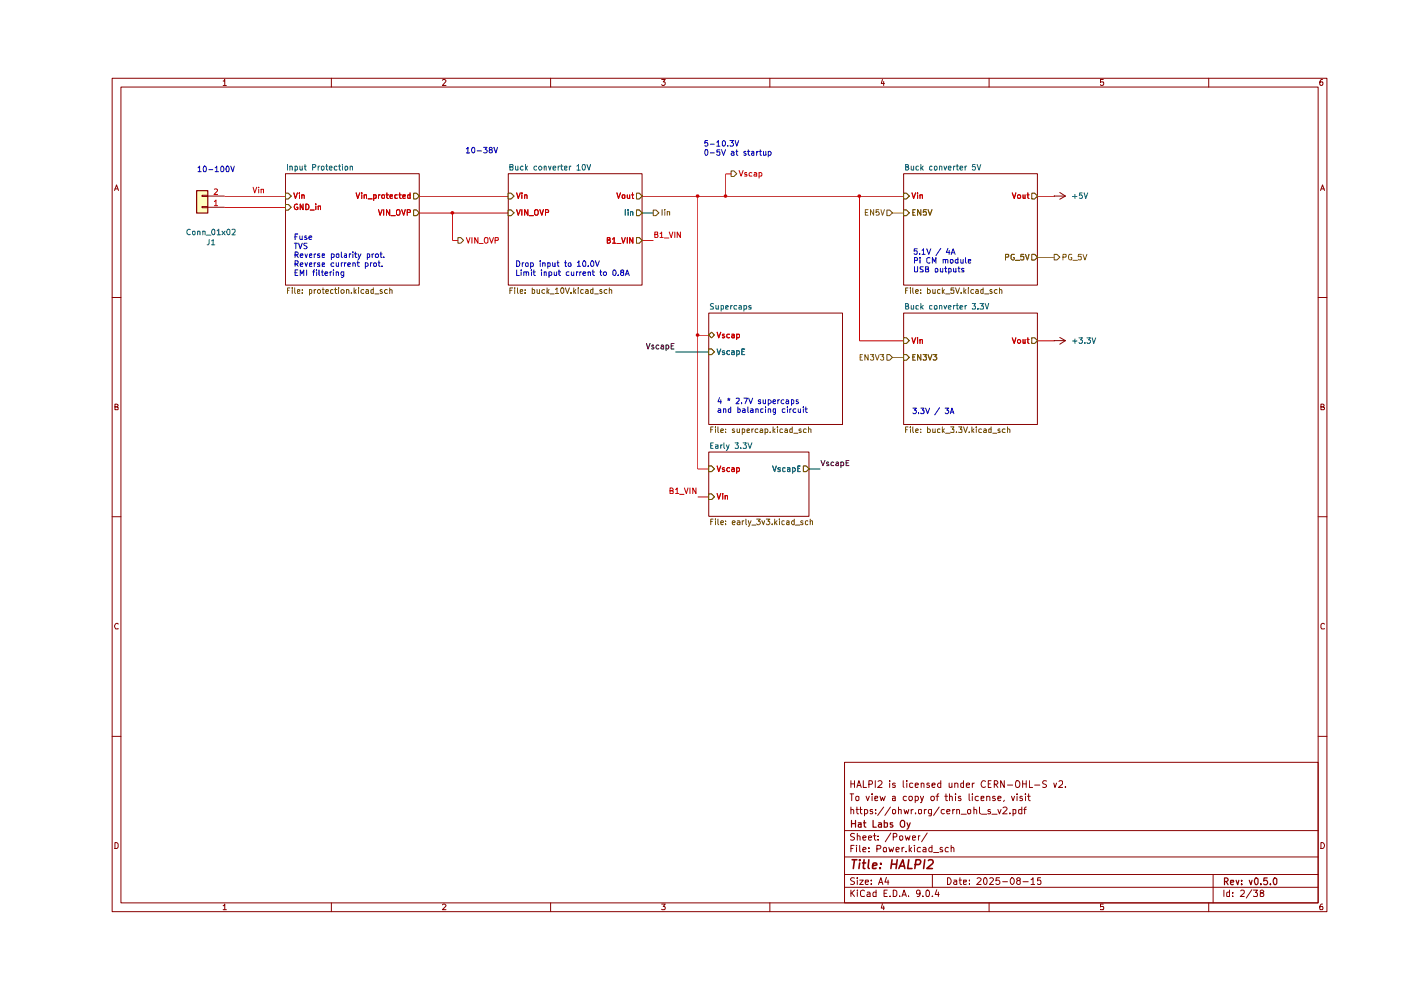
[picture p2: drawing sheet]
<svg xmlns="http://www.w3.org/2000/svg" width="297mm" height="210mm" viewBox="0 0 297 210" stroke-linecap="round" stroke-linejoin="round" font-family="sans-serif">
<g fill="none" stroke="#890000" stroke-width=".21">
<path d="M23.8 16.6h257.5v176.7h-257.5zM25.6 18.5h253.9v172.9h-253.9zM47.3 17.2h.2l.2-.4v1.3M47.3 18.1h.7M70.3 16.6v1.9M93.8 17l.2-.2h.3l.3 .3-.8 1h.8M116.7 16.6v1.9M140.3 16.8h.7l-.4 .6 .4 .1v.4l-.2 .2h-.4l-.1-.2M163.2 16.6v1.9M187.1 16.8l-.3 .9h.7M187.4 17.3v.8M209.7 16.6v1.9"/>
<path d="M233.9 16.8h-.6v.6h.6l.1 .1-.1 .5-.4 .1-.2-.2M256.3 16.6v1.9M280.4 16.8h-.3a.93 .93 0 0 0-.2 1.2h.5l.1-.5-.1-.1h-.5l-.1 .1M24.3 40.4l.4-1.2 .4 1.2M24.4 40h.6M280 40.4l.4-1.2 .4 1.2M280.1 40h.6M23.8 63.1h1.8M279.5 63.1h1.8M24.4 86.3h.4l.2-.3v-.2l-.6-.1v1.2h.6v-.5l-.2-.1M280.1 86.3l.6-.1v-.4l-.6-.1v1.2h.6l.1-.4-.3-.2M23.8 109.6h1.8"/>
<path d="M279.5 109.6h1.8M25 132.3l-.1-.1a.66 .66 0 0 0-.6 .4 .66 .66 0 0 0 .2 .7h.5M280.8 132.3l-.4-.1-.3 .3v.6l.1 .2h.6M23.8 156.1h1.8M279.5 156.1h1.8M24.4 178.6h.3l.3 .4v.6l-.3 .3h-.3zM179.1 161.6h100.4v29.8h-100.4zM179.1 176.1h100.4M180.2 168.3h.8M180.4 171.7l.4-.1 .2 .2v.8M180.4 165.5v1.5M180.4 171.1v1.5"/>
<path d="M180.4 179.9h.4M180.4 166.2h.8M180.6 168.3v1.5M181.1 179.2h-.7v1.4M181.2 176.8l-.6-.1-.3 .3 .1 .3 .7 .2 .1 .2a.51 .51 0 0 1-.3 .4 .51 .51 0 0 1-.6 0M181.2 165.5v1.5M181.5 168.9h.6l-.1 .8h-.5zM181.5 171.6h.5M181.6 179.2v.1M181.6 179.7v.9M181.7 171.1v1.2l.3 .3M181.7 167l.4-1.5 .5 1.5"/>
<path d="M181.8 177.3l.3-.1 .3 .2v.7M181.8 176.7v1.4M181.8 166.5h.6M182.3 179.2v1.2l.1 .2M182.3 171.6h.5M182.4 171.1v1.2l.4 .3M183 177.6l.6-.1-.1-.2-.4-.1-.1 .2v.7h.5M183 165.5v1.5h.7M183.3 171.7h.6l.1 .6a.45 .45 0 0 1-.7 .2M183.3 171.6v1.4M183.6 168.8l.4 1 .3-1M184.1 177.6l.7-.1-.1-.2-.4-.1-.2 .2 .1 .7h.5"/>
<path d="M184.2 179.7v.2M184.2 166.3h.5a.41 .41 0 0 0 .3-.4 .41 .41 0 0 0-.3-.4h-.5v1.5M184.9 168.3v.2M184.9 168.8v1M185 171.7l-.4-.1-.1 .2 .1 .2 .4 .1v.4h-.5M185.2 177.2h.5M185.4 176.7v1.2l.3 .2M185.5 169.2h.6v-.3h-.6v.8h.6M185.6 165.5v1.5M185.7 172.4v.2M185.7 171.7v.1M186.2 178v.1"/>
<path d="M186.2 177.3v.1M186.2 165.7l.6-.2 .2 .4-.1 .3-.8 .8h.9M186.6 168.8l.2 1 .3-.7 .3 .7 .3-1M187.4 179.7h.3l.2 .1v.8h-.5zM187.4 171.1l-1.3 1.8M188.5 179.7l.2 .9 .3-.6 .2 .6 .3-.9M188.6 165.5v.2M188.6 166v1M188.8 171.1l-1.2 1.8M188.9 176.6l-1.2 1.9M189.2 171.7h.1a.36 .36 0 0 1 .6 .2l-.1 .6-.3 .1-.3-.2zM189.2 168.9h.6v.9"/>
<path d="M189.4 177.5l.7-.1v-.5l-.2-.2h-.5v1.4M189.8 169.2h-.6v.5h.6M189.8 166.1l-.3-.1-.3 .2 .1 .3h.5v.4h-.6M190.5 171.7h.6v.9M190.5 171.1v1.5M190.7 177.3h.1a.36 .36 0 0 1 .6 .2l-.1 .6h-.3l-.3-.1zM191.2 179.7v.9M191.5 165.5v1.3l.2 .2M191.7 179.7h-.4l-.1 .3M191.7 171.6l.2 1 .3-.7 .2 .7 .3-1M191.9 177.2l.3 .9 .2-.6 .3 .6 .2-.9M192.2 168.9l-.4-.1-.3 .3v.4l.3 .3 .4-.1"/>
<path d="M192.3 165.5v.2M192.3 166v1M192.8 168.9h.6v.6l-.2 .3h-.3l-.2-.3zM192.8 179.2v1.4M193.2 171.6v1M193.3 179.7l-.5 .6M193.4 177.6l.7-.1-.1-.2-.4-.1-.2 .2 .1 .7h.5M193.5 166.1l-.4-.1-.2 .2v.7h.6M193.6 171.6l-.4 .3M193.9 179.2v.1M193.9 179.7v.9M194 168.9l.5-.1 .2 .3v.4l-.2 .3-.5-.1"/>
<path d="M194 166.5l.7-.1-.1-.3-.4-.1-.2 .2v.6l.2 .2 .4-.1M194 168.8v1.4M194.1 172.4v.2M194.7 171.7h.7l-.1 .8-.3 .1-.3-.2zM194.7 177.2v.9M195.1 177.2l-.4 .1v.2M195.1 179.7h-.4a.59 .59 0 0 0-.1 .9h.5M195.1 168.8l.4 1M195.3 166.2l.2-.2 .4 .2v.8M195.3 166v1M195.7 179.7h.5l.1 .2v.7h-.6v-.3l.6-.3M195.8 168.8l-.4 1.3-.3 .1"/>
<path d="M196 171.6v1M196.4 171.6l-.4 .3M196.6 176.6l-1.2 1.9M197 166.1l-.3-.1-.2 .3 .1 .2h.3l.2 .3-.2 .2-.4-.1M197.4 168.9l.5-.1 .2 .3v.4l-.2 .3h-.3l-.3-.3zM197.5 171.6v1.1l-.2 .3h-.4M197.5 171.7l-.4-.1-.3 .3 .1 .6h.6M197.6 179.2v1.4l-.6-.1a.6 .6 0 0 1 .2-.8h.4M197.6 166.5l.7-.1-.2-.4-.5 .2v.6l.3 .2 .3-.1M198.4 168.8h.6M199 168.3l-.3 .3v1.2M199.1 171.1l-1.2 1.8"/>
<path d="M199.5 166.1l-.5-.1-.2 .3v.4l.2 .3 .5-.1M199.5 165.5v1.5M199.8 179.7h-.3l-.2 .2 .2 .3 .4 .1-.1 .3h-.5M200.2 171.7l-.4-.1-.3 .3v.4l.3 .3 .4-.1M200.3 168.8h.6M200.6 168.3v1.4l.3 .1M200.7 172h.7l-.2-.4h-.3l-.2 .2v.5l.2 .3 .4-.1M201.1 179.7h-.5a.59 .59 0 0 0 0 .9h.5M201.2 166v.9l.4 .1 .2-.2M201.3 168.9l.4-.1 .2 .2v.8M201.3 168.3v1.5M201.7 179.8l.1-.1h.4l.1 .9"/>
<path d="M201.7 179.2v1.4M201.8 166v1M202 171.6v1M202.4 171.6l-.4 .3M202.4 166.2l.3-.2 .4 .2v.8M202.4 166v1M202.6 168.3v.2M202.6 168.8v1M202.8 171.7l.5-.1 .1 .2v.8M202.8 171.6v1M203.7 168.9l-.3-.1-.2 .3 .1 .1h.3l.2 .4-.2 .2-.4-.1M203.8 172.6h1.1"/>
<path d="M204.3 166.1l-.4-.1-.2 .2v.6l.2 .2 .4-.1M204.3 165.5v1.5M204.9 166.5l.7-.1v-.3l-.5-.1-.2 .2v.6l.2 .2 .5-.1M205.2 171.7h.6l-.1 .8h-.5zM205.5 168.3v1.3l.1 .2M206.1 168.3v.2M206.1 166v1M206.1 168.8v1M206.5 171.7l.3-.1 .3 .2v.8M206.5 171.1v1.5M206.6 166l-.5 .3M207.4 168.9h-.6l-.1 .6a.45 .45 0 0 0 .7 .2"/>
<path d="M207.7 171.1v1.2l.2 .3M208 169.2h.6v-.3h-.6v.8h.6M208.1 172.6h1.1M208.9 165.7v-.1a.7 .7 0 0 0-.9 .5 .7 .7 0 0 0 .5 .9l.4-.2M209.2 168.9l.4-.1 .3 .2v.8M209.2 168.8v1M209.5 166.2h.5M210 171.7l-.4-.1-.1 .2v.2l.5 .1v.4h-.5M210.1 165.5h-.6v1.5h.6M210.3 172.6h1.1M210.8 166.3l.7-.1a.45 .45 0 0 0-.2-.7h-.5v1.5M211 168.9h-.5v.3l.5 .1 .1 .3-.3 .2-.3-.1"/>
<path d="M211.1 166.3l.5 .7M211.6 171.6l.3 1 .3-1M211.6 169.2h.6v-.3l-.5-.1-.1 .2v.6l.1 .2 .5-.1M212.7 171.3l.6-.2 .2 .4-.9 1.1h.9M212.9 169.7l-.1 .2M212.9 165.5v1.5l-.7-1.5v1.5M213.6 166.5h1.1M214.1 172.4v.2M214.4 168.8l.4 1 .3-1M214.8 171.7h.6v.7l-.3 .2-.3-.1M214.8 171.6v1.4M215.5 165.6l.1-.1a.73 .73 0 0 1 .7 .7 .73 .73 0 0 1-.7 .8l-.2-.2-.1-.3z"/>
<path d="M215.6 168.3v.2M215.6 168.8v1M216.6 171.7h-.6v.7l.2 .2 .4-.1M216.6 171.1v1.5M216.7 168.9l-.3-.1-.2 .3 .1 .1h.3l.2 .4-.2 .2-.4-.1M216.8 166.2h.8M216.8 165.5v1.5M217.1 171.6h.5M217.4 168.3v.2M217.4 168.8v1M217.6 171.1l-.4 .3v1.2M217.6 165.5v1.5"/>
<path d="M217.8 168.8h.6M218.1 168.3v1.3l.3 .2M218.3 165.5v1.5h.6M219.4 166.5h1.1M221.9 165.6l-.6-.1-.2 .4 .1 .3 .5 .2 .2 .3a.6 .6 0 0 1-.8 .2M223.4 166l.3 1 .3-1M224.5 165.7l.2-.2 .5 .1 .1 .6-.9 .8h.9M225.9 166.8v.2M280.1 178.6a.65 .65 0 0 1 .7 .7 .65 .65 0 0 1-.7 .6zM47.3 192h.2l.2-.3v1.2M47.3 192.9h.7M70.3 191.4v1.9"/>
<path d="M93.8 191.9l.2-.2h.3l.3 .2-.8 1h.8M116.7 191.4v1.9M140.3 191.7h.7l-.4 .5 .4 .2v.3l-.1 .2-.6-.1M163.2 191.4v1.9M179.1 188.1h100.4M179.1 185.4h100.4M179.1 181.7h100.4M180.4 188.7v1.4M180.6 189.3l.6 .8M181.2 186.2l-.6-.1-.3 .3 .3 .4 .6 .3a.51 .51 0 0 1-.3 .4 .51 .51 0 0 1-.6 0M181.2 188.7l-.8 .8M181.8 188.7v.2"/>
<path d="M181.8 186.1v.2M181.8 186.6v.9M181.8 189.1v1M182.3 186.6h.7l-.7 .9h.7M183 180.2l.6-.2-.1-.3h-.4l-.1 .2v.7h.5M183.3 188.9l-.4-.2-.5 .4 .1 .8 .2 .2 .6-.1M183.5 187l.6-.1v-.3h-.6v.2v.7h.6M183.9 189.2l.4-.1 .2 .3v.7h-.6l-.1-.4 .7-.2M184.2 180.5v.1M184.7 187.4v.1M184.7 186.6v.2M185.7 188.7v1.4h-.5v-.9h.5"/>
<path d="M185.9 180l.7-.1 .2-.2-.1-.4-.8-.1v1.4M186.3 187.5l.5-1.4 .4 1.4M186.4 187.1h.6M187.1 191.6l-.3 .9h.7M187.4 192.1v.8M187.4 189.4h.5M187.9 186l-.3 1h.9M188.1 188.7h-.7v1.4h.7M188.3 186.6v.9M188.7 190v.1M189.4 188.7h.3l.4 .4v.6l-.2 .4h-.5zM190 180.2l.7-.2-.1-.3h-.5l-.1 .2 .1 .7h.5"/>
<path d="M190.7 190v.1M191.2 190.1l.5-1.4 .5 1.4M191.3 189.7h.7M192.1 180.5v.1M192.6 190v.1M192.9 180.1l.4 .5M195.1 189.3v.2l-.6 .1-.2-.3v-.3l.2-.3 .6 .2v.8l-.3 .4h-.3M195.7 190v.1M196.6 188.7a.78 .78 0 0 1 .6 .6 .78 .78 0 0 1-.3 .8h-.4l-.2-.3v-.8zM197.7 190v.1M197.7 185.4v2.7M197.9 180.8h1.1"/>
<path d="M198.6 188.6l-.3 1.1h.8M199 189.1v1M200.9 186.1a.72 .72 0 0 1 .8 .7 .72 .72 0 0 1-.8 .7zM202.3 186.6h.5v.9M202.8 186.9h-.4l-.2 .3 .2 .3h.4M203.4 186.6h.5M203.5 186.1v1.2l.4 .2M204.3 187l.6-.1v-.3h-.6v.9h.6M205.6 187.4v.1M205.6 186.6v.2M207.2 186.3v-.1a.47 .47 0 0 1 .8 .3l-.9 1h.9M208.6 186.3l.3-.2a.8 .8 0 0 1 .4 .7 .8 .8 0 0 1-.4 .7l-.3-.1-.1-.5z"/>
<path d="M209.7 191.4v1.9M209.9 186.3l.1-.2h.4l.2 .4-.8 1h.8M211.9 186.1h-.7l-.1 .7 .3-.2 .4 .1 .2 .6a.52 .52 0 0 1-.9 .1M212.6 186.9h1M214.5 186.1a.75 .75 0 0 1 .6 .7 .75 .75 0 0 1-.6 .7 .92 .92 0 0 1 0-1.4zM215.8 186.7l-.3-.3 .3-.3 .4 .1 .1 .4-.5 .1-.3 .2v.4l.3 .2 .5-.1v-.5l-.2-.2M216.9 186.9h1.1M218.6 186.5l.4-.4v1.4M218.6 187.5h.8M220.6 186.1h-.6l-.1 .7 .2-.2 .5 .1v.8h-.5l-.2-.1M233.9 191.7h-.6v.6l.6-.1 .1 .2-.1 .5-.6-.1M256.3 191.4v1.9"/>
<path d="M257.2 185.4v6M259.5 188.7v1.4M260.7 188.7v1.4h-.5l-.1-.8 .2-.2 .4 .1M261.4 190v.1M261.4 189.2v.2M263 188.9l.2-.2 .5 .1 .1 .5-.8 .8h.8M265.4 188.6l-1.2 1.8M265.8 188.7h.8l-.4 .5 .4 .3-.1 .6-.7-.1M267.4 189.3l-.2-.2v-.2l.5-.2 .3 .4-.8 .4 .1 .6 .6-.1 .1-.4-.3-.3M280.4 191.7h-.3a.93 .93 0 0 0-.2 1.2h.5l.1-.5-.1-.2h-.5l-.1 .2"/>
</g>
<g fill="none" stroke="#890000" stroke-width=".25">
<path d="M180.5 173.9v1.5M180.5 174.6h.9M181.4 173.9v1.5M182 174.5h.6v.9M182.6 174.8l-.6 .1v.4h.6M183.1 174.5h.5M183.2 173.9v1.2l.4 .3M185.1 173.9v1.5h.7M186.3 174.5h.5l.1 .9M186.9 174.8h-.5l-.2 .2 .2 .4 .5-.1M187.5 174.5h.7v.7l-.3 .2-.4-.1M187.5 173.9v1.5"/>
<path d="M189.3 174.5h-.5v.3l.5 .3-.2 .3-.3-.1M191.2 173.9h.3l.3 .3v.9l-.3 .3h-.3a.89 .89 0 0 1 0-1.5zM192.3 174.5l.3 .9M193 174.5l-.5 1.2-.2 .1M259.6 186.9h.5l.3-.3v-.2l-.3-.3h-.5v1.5M260 186.9l.4 .7M260.9 187.1l.7-.1-.1-.4h-.5l-.1 .2 .1 .7h.5M262.1 186.6l.3 1 .3-1M263.3 187.4v.2M263.3 186.6v.2M264.9 186.6l.3 1 .3-1M266.1 186.2l.3-.1 .3 .3v.8l-.3 .4a.9 .9 0 0 1-.3-1.4z"/>
<path d="M267.3 187.4v.2M268.7 186.1h-.7l-.1 .7 .6-.2a.54 .54 0 0 1 0 1l-.6-.2M269.4 187.4v.2M270.1 186.2l.3-.1 .3 .3v.8l-.3 .4a.9 .9 0 0 1-.3-1.4z"/>
</g>
<g fill="none" stroke="#890000" stroke-width=".34">
<path d="M180.7 182.3h1M181.2 182.3l-.3 1.8M182.3 182.3v.2M182.3 183l-.2 1.1M182.9 183h.6M183.2 182.3l-.2 1.8h.4M184.2 182.3l-.1 1.6 .2 .2M185 183.6l.9-.2-.1-.4h-.6l-.2 .9 .2 .2h.5M186.6 184v.1M186.8 183v.2M189 183.2h1.1M189.1 182.3l-.2 1.8"/>
<path d="M190.2 182.3l-.2 1.8M190.6 184.1l.8-1.8 .4 1.8M190.8 183.6h.9M192.7 182.3l-.3 1.8h1M194 183.3h.8l.3-.2a.5 .5 0 0 0-.2-.8h-.7l-.2 1.8M196.1 182.3l-.3 1.8M196.8 182.5l.3-.2 .6 .1a.51 .51 0 0 1 0 .7l-1.2 1h1.2"/>
</g>
<path d="M87.7 41h.6l.6 .6-.6 .6h-.6z" fill="#fff"/>
<path d="M87.7 41h.6l.6 .6-.6 .6h-.6z" fill="none" stroke="#735600" stroke-width=".21"/>
<g fill="none" stroke="#ca0000" stroke-width=".21">
<path d="M75.5 40.9l.3 1.2 .5-1.2M76.7 40.9v.2M76.7 41.3v.8M77.2 41.4l.5-.1v.8M77.2 41.3v.8M78 42.2h.9M79.2 42h.5v-.7h-.5v1.2M80.2 41.3v.8M80.6 41.3l-.4 .2M81 41.3l.5 .1v.6h-.5zM81.9 41.3h.5M82 40.9v1l.4 .2"/>
<path d="M82.7 41.7l.5-.1v-.3h-.5v.7h.5M84.2 41.3l-.5 .1v.6h.5M84.6 41.3h.5M84.7 40.9v1l.4 .2M85.4 41.7l.5-.1v-.3h-.5v.7h.5M86.9 41.3l-.5 .1v.6h.5M86.9 40.9v1.2"/>
</g>
<path d="M60.5 41h.6l.6 .6-.6 .6h-.6z" fill="#fff"/>
<path d="M60.5 41h.6l.6 .6-.6 .6h-.6z" fill="none" stroke="#735600" stroke-width=".21"/>
<path d="M62.3 40.9l.3 1.2 .5-1.2M63.5 40.9v.2M63.5 41.3v.8M64 41.4l.4-.1 .1 .8M64 41.3v.8" fill="none" stroke="#ca0000" stroke-width=".21"/>
<path d="M60.5 43.3h.6l.6 .6-.6 .6h-.6z" fill="#fff"/>
<path d="M60.5 43.3h.6l.6 .6-.6 .6h-.6z" fill="none" stroke="#735600" stroke-width=".21"/>
<path d="M63.1 43.3h-.3a.61 .61 0 0 0-.4 .6 .61 .61 0 0 0 .5 .5h.2v-.5h-.2M64.2 43.3v1.1l-.5-1.1v1.1M64.8 43.3l.6 .1 .1 .4-.1 .5-.3 .1h-.3zM65.8 44.5h.8M67 43.3h.1M67 43.7v.7M67.5 43.8l.5-.1v.7M67.5 43.7v.7" fill="none" stroke="#ca0000" stroke-width=".21"/>
<path d="M87.7 44.5h.6l.6 .6-.6 .6h-.6z" fill="#fff"/>
<path d="M87.7 44.5h.6l.6 .6-.6 .6h-.6z" fill="none" stroke="#735600" stroke-width=".21"/>
<path d="M80.2 44.4l.4 1.2 .4-1.2M81.4 44.4v1.2M82.6 44.4v1.2l-.7-1.2v1.2M82.9 45.7h.9M84.1 44.6l.5-.2a.65 .65 0 0 1 .2 .7 .65 .65 0 0 1-.5 .5l-.2-.1zM85.2 44.4l.4 1.2 .3-1.2M86.3 45h.6v-.5l-.6-.1v1.2" fill="none" stroke="#ca0000" stroke-width=".21"/>
<g fill="#fff">
<path d="M60.5 36.8h28.4v23.7h-28.4z"/>
<path d="M107.8 41h.6l.6 .6-.6 .6h-.6z"/>
</g>
<path d="M107.8 41h.6l.6 .6-.6 .6h-.6z" fill="none" stroke="#735600" stroke-width=".21"/>
<path d="M109.5 40.9l.4 1.2 .4-1.2M110.6 40.9v.2M110.6 41.3v.8M111.2 41.4l.5-.1v.8M111.2 41.3v.8" fill="none" stroke="#ca0000" stroke-width=".21"/>
<path d="M134.9 44.5h.6l.6 .6-.6 .6h-.6z" fill="#fff"/>
<path d="M134.9 44.5h.6l.6 .6-.6 .6h-.6z" fill="none" stroke="#735600" stroke-width=".21"/>
<path d="M132.6 44.4v1.2M133.2 44.4v.1M133.2 44.9v.7M133.7 45l.4-.1 .1 .7M133.7 44.9v.7" fill="none" stroke="#006465" stroke-width=".21"/>
<path d="M134.9 41h.6l.6 .6-.6 .6h-.6z" fill="#fff"/>
<path d="M134.9 41h.6l.6 .6-.6 .6h-.6z" fill="none" stroke="#735600" stroke-width=".21"/>
<path d="M130.8 40.9l.3 1.2 .5-1.2M132 41.3l.5 .1v.6h-.5zM133 41.3v.6l.2 .2 .3-.1M133.5 41.3v.8M133.9 41.3h.5M134.1 40.9v1.1l.3 .1" fill="none" stroke="#ca0000" stroke-width=".21"/>
<path d="M134.9 50.4h.6l.6 .6-.6 .6h-.6z" fill="#fff"/>
<path d="M134.9 50.4h.6l.6 .6-.6 .6h-.6z" fill="none" stroke="#735600" stroke-width=".21"/>
<path d="M128.8 50.9h.5v-.5h-.5v1.2h.4l.2-.5-.3-.2M129.9 50.7l.3-.3v1.2M129.9 51.6h.6M130.8 51.6h.8M131.8 50.4l.4 1.2 .4-1.2M133 50.4v1.2M134.2 50.4v1.2l-.7-1.2v1.2" fill="none" stroke="#ca0000" stroke-width=".21"/>
<path d="M107.8 44.5h.6l.6 .6-.6 .6h-.6z" fill="#fff"/>
<path d="M107.8 44.5h.6l.6 .6-.6 .6h-.6z" fill="none" stroke="#735600" stroke-width=".21"/>
<path d="M109.5 44.4l.4 1.2 .4-1.2M110.6 44.4v1.2M111.9 44.4v1.2l-.7-1.2v1.2M112.2 45.7h.9M113.4 44.6l.5-.2a.65 .65 0 0 1 .2 .7 .65 .65 0 0 1-.5 .5l-.2-.1zM114.5 44.4l.4 1.2 .3-1.2M115.6 45h.6v-.5l-.6-.1v1.2" fill="none" stroke="#ca0000" stroke-width=".21"/>
<g fill="#fff">
<path d="M107.8 36.8h28.3v23.7h-28.3z"/>
<path d="M191.6 71.6h.6l.6 .6-.6 .6h-.6z"/>
</g>
<path d="M191.6 71.6h.6l.6 .6-.6 .6h-.6z" fill="none" stroke="#735600" stroke-width=".21"/>
<path d="M193.4 71.6l.3 1.2 .4-1.2M194.5 71.6v.1M194.5 72v.8M195.1 72.1l.1-.1 .4 .1v.7M195.1 72v.8" fill="none" stroke="#ca0000" stroke-width=".21"/>
<path d="M218.8 71.6h.6l.5 .6-.5 .6h-.6z" fill="#fff"/>
<path d="M218.8 71.6h.6l.5 .6-.5 .6h-.6z" fill="none" stroke="#735600" stroke-width=".21"/>
<path d="M214.6 71.6l.4 1.2 .4-1.2M215.7 72.2l.4-.2 .3 .2v.4l-.4 .2-.3-.2zM216.9 72v.7l.3 .1 .1-.2M217.3 72v.8M217.7 72h.5M217.9 71.6v1l.3 .2" fill="none" stroke="#ca0000" stroke-width=".21"/>
<path d="M191.6 75.2h.6l.6 .6-.6 .6h-.6z" fill="#fff"/>
<path d="M191.6 75.2h.6l.6 .6-.6 .6h-.6z" fill="none" stroke="#735600" stroke-width=".21"/>
<path d="M193.5 75.7h.4M194 75.2h-.5v1.2h.5M195.2 75.2v1.2l-.7-1.2v1.2M195.7 75.2h.7l-.3 .4 .3 .1v.5l-.2 .2h-.3l-.2-.2M196.8 75.2l.4 1.2 .4-1.2M197.9 75.2h.7l-.4 .4 .3 .1 .1 .4-.2 .3h-.4l-.1-.2" fill="none" stroke="#848400" stroke-width=".21"/>
<g fill="#fff">
<path d="M191.6 66.4h28.3v23.6h-28.3z"/>
<path d="M218.8 41h.6l.5 .6-.5 .6h-.6z"/>
</g>
<path d="M218.8 41h.6l.5 .6-.5 .6h-.6z" fill="none" stroke="#735600" stroke-width=".21"/>
<path d="M214.6 40.9l.4 1.2 .4-1.2M215.7 41.5l.2-.2h.3l.2 .2-.1 .5h-.5zM216.9 41.3v.7h.4M217.3 41.3v.8M217.7 41.3h.5M217.9 40.9v1l.3 .2" fill="none" stroke="#ca0000" stroke-width=".21"/>
<path d="M191.6 41h.6l.6 .6-.6 .6h-.6z" fill="#fff"/>
<path d="M191.6 41h.6l.6 .6-.6 .6h-.6z" fill="none" stroke="#735600" stroke-width=".21"/>
<path d="M193.4 40.9l.3 1.2 .4-1.2M194.5 40.9v.2M194.5 41.3v.8M195.1 41.4l.5-.1v.8M195.1 41.3v.8" fill="none" stroke="#ca0000" stroke-width=".21"/>
<path d="M191.6 44.5h.6l.6 .6-.6 .6h-.6z" fill="#fff"/>
<path d="M191.6 44.5h.6l.6 .6-.6 .6h-.6z" fill="none" stroke="#735600" stroke-width=".21"/>
<path d="M193.5 45h.4M194 44.4h-.5v1.2h.5M195.2 44.4v1.2l-.7-1.2v1.2M196.4 44.4h-.6l-.1 .6 .2-.1h.3l.2 .1v.6h-.7M196.8 44.4l.4 1.2 .4-1.2" fill="none" stroke="#848400" stroke-width=".21"/>
<path d="M218.8 53.9h.6l.5 .6-.5 .6h-.6z" fill="#fff"/>
<path d="M218.8 53.9h.6l.5 .6-.5 .6h-.6z" fill="none" stroke="#735600" stroke-width=".21"/>
<path d="M213.2 54.5l.7-.1v-.4l-.7-.1v1.2M215 53.9h-.5l-.1 .3v.6l.1 .2h.5v-.4h-.1M215.3 55.2h.9M217.1 53.9h-.6l-.1 .5h.7v.5l-.2 .2h-.3l-.2-.2M217.4 53.9l.4 1.2 .4-1.2" fill="none" stroke="#848400" stroke-width=".21"/>
<g fill="#fff">
<path d="M191.6 36.8h28.3v23.7h-28.3z"/>
<path d="M150.3 71l.6-.6 .6 .6-.6 .6z"/>
</g>
<path d="M150.3 71l.6-.6 .6 .6-.6 .6z" fill="none" stroke="#735600" stroke-width=".21"/>
<path d="M152 70.4l.4 1.2 .4-1.2M153.6 70.9h-.4l-.1 .1 .6 .5-.2 .1-.4-.1M154.7 70.9h-.5l-.1 .1 .1 .5h.5M155.2 70.9h.4l.1 .7M155.7 71.1l-.5 .1-.1 .2 .2 .2 .4-.1M156.2 71.5a.36 .36 0 0 0 .6-.1l-.1-.5h-.5v1.1" fill="none" stroke="#ca0000" stroke-width=".21"/>
<path d="M150.3 74h.6l.6 .6-.6 .6h-.6z" fill="#fff"/>
<path d="M150.3 74h.6l.6 .6-.6 .6h-.6z" fill="none" stroke="#735600" stroke-width=".21"/>
<path d="M152 74l.4 1.2 .4-1.2M153.6 74.4l-.3-.1-.2 .3 .6 .4-.2 .2-.4-.1M154.7 74.4l-.4-.1-.2 .3v.3l.2 .3 .4-.1M155.2 74.4l.3-.1 .2 .2v.7M155.7 74.7h-.4l-.2 .1 .2 .4 .4-.1M156.2 74.4l.3-.1 .3 .3-.1 .5h-.5M156.2 74.3v1.2M157.3 74.5h.4M157.9 74h-.6v1.2h.6" fill="none" stroke="#006465" stroke-width=".21"/>
<g fill="#fff">
<path d="M150.3 66.4h28.3v23.6h-28.3z"/>
<path d="M150.3 104.7h.6l.6 .6-.6 .6h-.6z"/>
</g>
<path d="M150.3 104.7h.6l.6 .6-.6 .6h-.6z" fill="none" stroke="#735600" stroke-width=".21"/>
<path d="M152 104.6l.4 1.2 .4-1.2M153.2 104.6v.2M153.2 105.1v.7M153.7 105.2h.5v.6M153.7 105.1v.7" fill="none" stroke="#ca0000" stroke-width=".21"/>
<path d="M150.3 98.8h.6l.6 .6-.6 .6h-.6z" fill="#fff"/>
<path d="M150.3 98.8h.6l.6 .6-.6 .6h-.6z" fill="none" stroke="#735600" stroke-width=".21"/>
<path d="M152 98.8l.4 1.2 .4-1.2M153.6 99.2l-.3-.1-.2 .3 .6 .4-.2 .2-.4-.1M154.7 99.2l-.4-.1-.2 .3v.3l.2 .3 .4-.1M155.2 99.2l.3-.1 .2 .2v.7M155.7 99.5h-.4l-.2 .2 .2 .3 .4-.1M156.2 99.2l.3-.1 .3 .3-.1 .5h-.5M156.2 99.1v1.2" fill="none" stroke="#ca0000" stroke-width=".21"/>
<path d="M170.3 98.8h.6l.6 .6-.6 .6h-.6z" fill="#fff"/>
<path d="M170.3 98.8h.6l.6 .6-.6 .6h-.6z" fill="none" stroke="#735600" stroke-width=".21"/>
<path d="M163.8 98.8l.4 1.2 .4-1.2M165.4 99.2l-.3-.1-.2 .2 .2 .3 .3 .1v.2h-.5M166.4 99.2l-.3-.1-.2 .2v.5l.2 .2 .3-.1M166.9 99.2h.6v.8M167.5 99.5l-.6 .1v.3h.6M168 99.2l.4-.1 .2 .3v.3l-.2 .3-.4-.1M168 99.1v1.2M169.1 99.3h.4M169.7 98.8h-.6v1.2h.6" fill="none" stroke="#006465" stroke-width=".21"/>
<path d="M150.3 95.8h21.2v13.7h-21.2z" fill="#fff"/>
<path d="M41.6 40.4h2.4v4.7h-2.4z" fill="#ffffbf"/>
<path d="M87.7 41h.6l.6 .6-.6 .6h-.6z" fill="#fff"/>
<path d="M87.7 41h.6l.6 .6-.6 .6h-.6z" fill="none" stroke="#735600" stroke-width=".21"/>
<g fill="none" stroke="#ca0000" stroke-width=".21">
<path d="M75.5 40.9l.3 1.2 .5-1.2M76.7 40.9v.2M76.7 41.3v.8M77.2 41.4l.5-.1v.8M77.2 41.3v.8M78 42.2h.9M79.2 42h.5v-.7h-.5v1.2M80.2 41.3v.8M80.6 41.3l-.4 .2M81 41.3l.5 .1v.6h-.5zM81.9 41.3h.5M82 40.9v1l.4 .2"/>
<path d="M82.7 41.7l.5-.1v-.3h-.5v.7h.5M84.2 41.3l-.5 .1v.6h.5M84.6 41.3h.5M84.7 40.9v1l.4 .2M85.4 41.7l.5-.1v-.3h-.5v.7h.5M86.9 41.3l-.5 .1v.6h.5M86.9 40.9v1.2"/>
</g>
<path d="M60.5 41h.6l.6 .6-.6 .6h-.6z" fill="#fff"/>
<path d="M60.5 41h.6l.6 .6-.6 .6h-.6z" fill="none" stroke="#735600" stroke-width=".21"/>
<path d="M62.3 40.9l.3 1.2 .5-1.2M63.5 40.9v.2M63.5 41.3v.8M64 41.4l.4-.1 .1 .8M64 41.3v.8" fill="none" stroke="#ca0000" stroke-width=".21"/>
<path d="M60.5 43.3h.6l.6 .6-.6 .6h-.6z" fill="#fff"/>
<path d="M60.5 43.3h.6l.6 .6-.6 .6h-.6z" fill="none" stroke="#735600" stroke-width=".21"/>
<path d="M63.1 43.3h-.3a.61 .61 0 0 0-.4 .6 .61 .61 0 0 0 .5 .5h.2v-.5h-.2M64.2 43.3v1.1l-.5-1.1v1.1M64.8 43.3l.6 .1 .1 .4-.1 .5-.3 .1h-.3zM65.8 44.5h.8M67 43.3h.1M67 43.7v.7M67.5 43.8l.5-.1v.7M67.5 43.7v.7" fill="none" stroke="#ca0000" stroke-width=".21"/>
<path d="M87.7 44.5h.6l.6 .6-.6 .6h-.6z" fill="#fff"/>
<path d="M87.7 44.5h.6l.6 .6-.6 .6h-.6z" fill="none" stroke="#735600" stroke-width=".21"/>
<path d="M80.2 44.4l.4 1.2 .4-1.2M81.4 44.4v1.2M82.6 44.4v1.2l-.7-1.2v1.2M82.9 45.7h.9M84.1 44.6l.5-.2a.65 .65 0 0 1 .2 .7 .65 .65 0 0 1-.5 .5l-.2-.1zM85.2 44.4l.4 1.2 .3-1.2M86.3 45h.6v-.5l-.6-.1v1.2" fill="none" stroke="#ca0000" stroke-width=".21"/>
<path d="M60.5 36.8h28.4v23.7h-28.4z" fill="none" stroke="#890000" stroke-width=".21"/>
<path d="M107.8 41h.6l.6 .6-.6 .6h-.6z" fill="#fff"/>
<path d="M107.8 41h.6l.6 .6-.6 .6h-.6z" fill="none" stroke="#735600" stroke-width=".21"/>
<path d="M109.5 40.9l.4 1.2 .4-1.2M110.6 40.9v.2M110.6 41.3v.8M111.2 41.4l.5-.1v.8M111.2 41.3v.8" fill="none" stroke="#ca0000" stroke-width=".21"/>
<path d="M134.9 44.5h.6l.6 .6-.6 .6h-.6z" fill="#fff"/>
<path d="M134.9 44.5h.6l.6 .6-.6 .6h-.6z" fill="none" stroke="#735600" stroke-width=".21"/>
<path d="M132.6 44.4v1.2M133.2 44.4v.1M133.2 44.9v.7M133.7 45l.4-.1 .1 .7M133.7 44.9v.7" fill="none" stroke="#006465" stroke-width=".21"/>
<path d="M134.9 41h.6l.6 .6-.6 .6h-.6z" fill="#fff"/>
<path d="M134.9 41h.6l.6 .6-.6 .6h-.6z" fill="none" stroke="#735600" stroke-width=".21"/>
<path d="M130.8 40.9l.3 1.2 .5-1.2M132 41.3l.5 .1v.6h-.5zM133 41.3v.6l.2 .2 .3-.1M133.5 41.3v.8M133.9 41.3h.5M134.1 40.9v1.1l.3 .1" fill="none" stroke="#ca0000" stroke-width=".21"/>
<path d="M134.9 50.4h.6l.6 .6-.6 .6h-.6z" fill="#fff"/>
<path d="M134.9 50.4h.6l.6 .6-.6 .6h-.6z" fill="none" stroke="#735600" stroke-width=".21"/>
<path d="M128.8 50.9h.5v-.5h-.5v1.2h.4l.2-.5-.3-.2M129.9 50.7l.3-.3v1.2M129.9 51.6h.6M130.8 51.6h.8M131.8 50.4l.4 1.2 .4-1.2M133 50.4v1.2M134.2 50.4v1.2l-.7-1.2v1.2" fill="none" stroke="#ca0000" stroke-width=".21"/>
<path d="M107.8 44.5h.6l.6 .6-.6 .6h-.6z" fill="#fff"/>
<path d="M107.8 44.5h.6l.6 .6-.6 .6h-.6z" fill="none" stroke="#735600" stroke-width=".21"/>
<path d="M109.5 44.4l.4 1.2 .4-1.2M110.6 44.4v1.2M111.9 44.4v1.2l-.7-1.2v1.2M112.2 45.7h.9M113.4 44.6l.5-.2a.65 .65 0 0 1 .2 .7 .65 .65 0 0 1-.5 .5l-.2-.1zM114.5 44.4l.4 1.2 .3-1.2M115.6 45h.6v-.5l-.6-.1v1.2" fill="none" stroke="#ca0000" stroke-width=".21"/>
<path d="M107.8 36.8h28.3v23.7h-28.3z" fill="none" stroke="#890000" stroke-width=".21"/>
<path d="M191.6 71.6h.6l.6 .6-.6 .6h-.6z" fill="#fff"/>
<path d="M191.6 71.6h.6l.6 .6-.6 .6h-.6z" fill="none" stroke="#735600" stroke-width=".21"/>
<path d="M193.4 71.6l.3 1.2 .4-1.2M194.5 71.6v.1M194.5 72v.8M195.1 72.1l.1-.1 .4 .1v.7M195.1 72v.8" fill="none" stroke="#ca0000" stroke-width=".21"/>
<path d="M218.8 71.6h.6l.5 .6-.5 .6h-.6z" fill="#fff"/>
<path d="M218.8 71.6h.6l.5 .6-.5 .6h-.6z" fill="none" stroke="#735600" stroke-width=".21"/>
<path d="M214.6 71.6l.4 1.2 .4-1.2M215.7 72.2l.4-.2 .3 .2v.4l-.4 .2-.3-.2zM216.9 72v.7l.3 .1 .1-.2M217.3 72v.8M217.7 72h.5M217.9 71.6v1l.3 .2" fill="none" stroke="#ca0000" stroke-width=".21"/>
<path d="M191.6 75.2h.6l.6 .6-.6 .6h-.6z" fill="#fff"/>
<path d="M191.6 75.2h.6l.6 .6-.6 .6h-.6z" fill="none" stroke="#735600" stroke-width=".21"/>
<path d="M193.5 75.7h.4M194 75.2h-.5v1.2h.5M195.2 75.2v1.2l-.7-1.2v1.2M195.7 75.2h.7l-.3 .4 .3 .1v.5l-.2 .2h-.3l-.2-.2M196.8 75.2l.4 1.2 .4-1.2M197.9 75.2h.7l-.4 .4 .3 .1 .1 .4-.2 .3h-.4l-.1-.2" fill="none" stroke="#848400" stroke-width=".21"/>
<path d="M191.6 66.4h28.3v23.6h-28.3z" fill="none" stroke="#890000" stroke-width=".21"/>
<path d="M218.8 41h.6l.5 .6-.5 .6h-.6z" fill="#fff"/>
<path d="M218.8 41h.6l.5 .6-.5 .6h-.6z" fill="none" stroke="#735600" stroke-width=".21"/>
<path d="M214.6 40.9l.4 1.2 .4-1.2M215.7 41.5l.2-.2h.3l.2 .2-.1 .5h-.5zM216.9 41.3v.7h.4M217.3 41.3v.8M217.7 41.3h.5M217.9 40.9v1l.3 .2" fill="none" stroke="#ca0000" stroke-width=".21"/>
<path d="M191.6 41h.6l.6 .6-.6 .6h-.6z" fill="#fff"/>
<path d="M191.6 41h.6l.6 .6-.6 .6h-.6z" fill="none" stroke="#735600" stroke-width=".21"/>
<path d="M193.4 40.9l.3 1.2 .4-1.2M194.5 40.9v.2M194.5 41.3v.8M195.1 41.4l.5-.1v.8M195.1 41.3v.8" fill="none" stroke="#ca0000" stroke-width=".21"/>
<path d="M191.6 44.5h.6l.6 .6-.6 .6h-.6z" fill="#fff"/>
<path d="M191.6 44.5h.6l.6 .6-.6 .6h-.6z" fill="none" stroke="#735600" stroke-width=".21"/>
<path d="M193.5 45h.4M194 44.4h-.5v1.2h.5M195.2 44.4v1.2l-.7-1.2v1.2M196.4 44.4h-.6l-.1 .6 .2-.1h.3l.2 .1v.6h-.7M196.8 44.4l.4 1.2 .4-1.2" fill="none" stroke="#848400" stroke-width=".21"/>
<path d="M218.8 53.9h.6l.5 .6-.5 .6h-.6z" fill="#fff"/>
<path d="M218.8 53.9h.6l.5 .6-.5 .6h-.6z" fill="none" stroke="#735600" stroke-width=".21"/>
<path d="M213.2 54.5l.7-.1v-.4l-.7-.1v1.2M215 53.9h-.5l-.1 .3v.6l.1 .2h.5v-.4h-.1M215.3 55.2h.9M217.1 53.9h-.6l-.1 .5h.7v.5l-.2 .2h-.3l-.2-.2M217.4 53.9l.4 1.2 .4-1.2" fill="none" stroke="#848400" stroke-width=".21"/>
<path d="M191.6 36.8h28.3v23.7h-28.3z" fill="none" stroke="#890000" stroke-width=".21"/>
<path d="M150.3 71l.6-.6 .6 .6-.6 .6z" fill="#fff"/>
<path d="M150.3 71l.6-.6 .6 .6-.6 .6z" fill="none" stroke="#735600" stroke-width=".21"/>
<path d="M152 70.4l.4 1.2 .4-1.2M153.6 70.9h-.4l-.1 .1 .6 .5-.2 .1-.4-.1M154.7 70.9h-.5l-.1 .1 .1 .5h.5M155.2 70.9h.4l.1 .7M155.7 71.1l-.5 .1-.1 .2 .2 .2 .4-.1M156.2 71.5a.36 .36 0 0 0 .6-.1l-.1-.5h-.5v1.1" fill="none" stroke="#ca0000" stroke-width=".21"/>
<path d="M150.3 74h.6l.6 .6-.6 .6h-.6z" fill="#fff"/>
<path d="M150.3 74h.6l.6 .6-.6 .6h-.6z" fill="none" stroke="#735600" stroke-width=".21"/>
<path d="M152 74l.4 1.2 .4-1.2M153.6 74.4l-.3-.1-.2 .3 .6 .4-.2 .2-.4-.1M154.7 74.4l-.4-.1-.2 .3v.3l.2 .3 .4-.1M155.2 74.4l.3-.1 .2 .2v.7M155.7 74.7h-.4l-.2 .1 .2 .4 .4-.1M156.2 74.4l.3-.1 .3 .3-.1 .5h-.5M156.2 74.3v1.2M157.3 74.5h.4M157.9 74h-.6v1.2h.6" fill="none" stroke="#006465" stroke-width=".21"/>
<path d="M150.3 66.4h28.3v23.6h-28.3z" fill="none" stroke="#890000" stroke-width=".21"/>
<path d="M150.3 104.7h.6l.6 .6-.6 .6h-.6z" fill="#fff"/>
<path d="M150.3 104.7h.6l.6 .6-.6 .6h-.6z" fill="none" stroke="#735600" stroke-width=".21"/>
<path d="M152 104.6l.4 1.2 .4-1.2M153.2 104.6v.2M153.2 105.1v.7M153.7 105.2h.5v.6M153.7 105.1v.7" fill="none" stroke="#ca0000" stroke-width=".21"/>
<path d="M150.3 98.8h.6l.6 .6-.6 .6h-.6z" fill="#fff"/>
<path d="M150.3 98.8h.6l.6 .6-.6 .6h-.6z" fill="none" stroke="#735600" stroke-width=".21"/>
<path d="M152 98.8l.4 1.2 .4-1.2M153.6 99.2l-.3-.1-.2 .3 .6 .4-.2 .2-.4-.1M154.7 99.2l-.4-.1-.2 .3v.3l.2 .3 .4-.1M155.2 99.2l.3-.1 .2 .2v.7M155.7 99.5h-.4l-.2 .2 .2 .3 .4-.1M156.2 99.2l.3-.1 .3 .3-.1 .5h-.5M156.2 99.1v1.2" fill="none" stroke="#ca0000" stroke-width=".21"/>
<path d="M170.3 98.8h.6l.6 .6-.6 .6h-.6z" fill="#fff"/>
<path d="M170.3 98.8h.6l.6 .6-.6 .6h-.6z" fill="none" stroke="#735600" stroke-width=".21"/>
<path d="M163.8 98.8l.4 1.2 .4-1.2M165.4 99.2l-.3-.1-.2 .2 .2 .3 .3 .1v.2h-.5M166.4 99.2l-.3-.1-.2 .2v.5l.2 .2 .3-.1M166.9 99.2h.6v.8M167.5 99.5l-.6 .1v.3h.6M168 99.2l.4-.1 .2 .3v.3l-.2 .3-.4-.1M168 99.1v1.2M169.1 99.3h.4M169.7 98.8h-.6v1.2h.6" fill="none" stroke="#006465" stroke-width=".21"/>
<path d="M42.8 43.8h1.2v.2h-1.2zM42.8 41.4h1.2v.3h-1.2zM44 43.9h3.6M44 41.6h3.6M150.3 95.8h21.2v13.7h-21.2z" fill="none" stroke="#890000" stroke-width=".21"/>
<path d="M53.7 39.7l.3 1.2 .4-1.2M54.8 39.7v.1M54.8 40.1v.8M55.4 40.2l.5-.1v.8M55.4 40.1v.8M138.8 49.7h.5l.1-.4-.6-.1v1.2l.6-.1 .1-.3-.2-.3M139.9 49.5l.4-.3v1.2M139.9 50.4h.7M140.9 50.5h.9M141.9 49.2l.4 1.2 .3-1.2M143.1 49.2v1.2M144.3 49.2v1.2l-.7-1.2v1.2" fill="none" stroke="#ca0000" stroke-width=".21"/>
<path d="M41.7 40.4h2.4v4.8h-2.4z" fill="none" stroke="#890000" stroke-width=".25"/>
<path d="M45.5 42.8l.3-.4v1.2M45.5 40.1l.4-.1 .2 .4-.7 .8h.7M45.5 43.6h.6" fill="none" stroke="#b00000" stroke-width=".21"/>
<path d="M138.5 44.5h.6l.6 .6-.6 .6h-.6z" fill="#fff"/>
<path d="M138.5 44.5h.6l.6 .6-.6 .6h-.6zM140.4 44.4v1.2M141 44.4v.1M141 44.9v.7M141.5 45l.5-.1v.7M141.5 44.9v.7" fill="none" stroke="#735600" stroke-width=".21"/>
<path d="M137.1 72.8l.3 1.2 .4-1.2M138.6 73.2h-.3l-.1 .2 .5 .4-.2 .2-.3-.1M139.7 73.2h-.4l-.2 .2 .1 .5h.5M140.2 73.2h.3l.2 .1v.7M140.7 73.5h-.4l-.2 .2 .2 .3 .4-.1M141.2 73.2h.3l.3 .2-.1 .5h-.5M141.2 73.2v1.1M142.3 73.3h.4M142.9 72.8h-.6v1.2h.6" fill="none" stroke="#0f0f0f" stroke-width=".21"/>
<path d="M97.1 50.4h.6l.6 .6-.6 .6h-.6z" fill="#fff"/>
<path d="M97.1 50.4h.6l.6 .6-.6 .6h-.6z" fill="none" stroke="#735600" stroke-width=".21"/>
<path d="M98.9 50.4l.4 1.2 .3-1.2M100.1 50.4v1.2M101.3 50.4v1.2l-.6-1.2v1.2M101.6 51.6h.8M102.9 50.4h.4l.1 .1v.9l-.5 .2a.86 .86 0 0 1 0-1.2zM103.8 50.4l.4 1.2 .4-1.2M105 51l.6-.1v-.4l-.6-.1v1.2" fill="none" stroke="#ca0000" stroke-width=".21"/>
<path d="M188 44.5h.6l.6 .6-.6 .6h-.6z" fill="#fff"/>
<path d="M188 44.5h.6l.6 .6-.6 .6h-.6z" fill="none" stroke="#735600" stroke-width=".21"/>
<path d="M183.5 45h.4M184.1 44.4h-.6v1.2h.6M185.2 44.4v1.2l-.6-1.2v1.2M186.3 44.4h-.6v.6l.5-.1 .2 .2-.1 .5h-.6M186.8 44.4l.3 1.2 .4-1.2" fill="none" stroke="#848400" stroke-width=".21"/>
<path d="M155 36.2h.6l.6 .6-.6 .6h-.6z" fill="#fff"/>
<path d="M155 36.2h.6l.6 .6-.6 .6h-.6z" fill="none" stroke="#735600" stroke-width=".21"/>
<path d="M156.7 36.2l.4 1.1 .5-1.1M158.3 36.7h-.4v.2l.4 .1 .1 .2-.1 .1h-.4M159.4 36.7a.36 .36 0 0 0-.6 .1l.1 .5h.5M159.9 36.7l.4-.1 .1 .1v.6h-.5l-.1-.2 .6-.3M160.9 36.7a.36 .36 0 0 1 .6 .1l-.1 .5h-.5M160.9 36.6v1.2" fill="none" stroke="#ca0000" stroke-width=".21"/>
<path d="M174.1 97.6l.4 1.1 .4-1.1M175.7 98h-.5v.3l.4 .1 .2 .2-.6 .1M176.8 98h-.4l-.2 .2 .1 .5h.5M177.3 98h.3l.2 .1v.6h-.5l-.1-.2 .2-.2h.4M178.3 98h.3l.3 .2-.1 .5h-.5M178.3 98v1.1M179.4 98.1h.4M180 97.6h-.6v1.1h.6" fill="none" stroke="#0f0f0f" stroke-width=".21"/>
<path d="M188 75.2h.6l.6 .6-.6 .6h-.6z" fill="#fff"/>
<path d="M188 75.2h.6l.6 .6-.6 .6h-.6z" fill="none" stroke="#735600" stroke-width=".21"/>
<path d="M182.4 75.7h.3M182.9 75.2h-.5v1.2h.5M184.1 75.2v1.2l-.7-1.2v1.2M184.6 75.2h.6l-.3 .4 .3 .1v.5l-.1 .2h-.4l-.1-.2M185.6 75.2l.4 1.2 .4-1.2M186.7 75.2h.7l-.4 .4 .4 .1v.5l-.2 .2h-.4l-.1-.2" fill="none" stroke="#848400" stroke-width=".21"/>
<path d="M223.5 53.9h.6l.6 .6-.6 .6h-.6z" fill="#fff"/>
<g fill="none" stroke="#735600" stroke-width=".21">
<path d="M223.5 53.9h.6l.6 .6-.6 .6h-.6zM60.9 61.6h.4M61.5 61h-.6v1.2M62 61v.1M62 61.4v.8M62.5 61v1.1l.1 .1M63.1 61.8l.5-.1v-.2h-.5v.6h.5M64.1 62.1v.1M64.1 61.5v.1M65.6 61.5l.3-.1 .2 .2v.5l-.2 .1-.3-.1M65.6 61.4v1.2M66.6 61.4v.8"/>
<path d="M67 61.4l-.4 .2M67.3 61.6l.4-.2 .3 .2v.4l-.5 .2-.2-.2zM68.3 61.4h.4M68.5 61v1.1l.2 .1M69.1 61.8l.6-.1-.2-.3-.4 .2v.5l.1 .1 .4-.1M70.6 61.5l-.3-.1-.2 .2v.5l.2 .1 .3-.1M70.9 61.4h.5M71.1 61v1.1l.3 .1M71.8 61v.1M71.8 61.4v.8M72.3 61.6l.4-.2 .3 .2v.4l-.5 .2-.2-.2zM73.5 61.6l.1-.2 .4 .2v.6"/>
<path d="M73.5 61.4v.8M74.5 62.1v.1M75.1 61v1.2M75.2 61.7l.3 .5M75.5 61.4l-.4 .5M76 61v.1M76 61.4v.8M77.1 61.5l-.3-.1-.3 .2v.4l.3 .2 .3-.1M77.6 61.5l.4-.1 .1 .2v.6M78.1 61.7h-.4l-.2 .2 .2 .3 .4-.1M79.1 61.5l-.3-.1-.2 .2v.5l.2 .1 .3-.1M79.1 61v1.2"/>
<path d="M79.5 62.3h.8M81 61.5l-.2-.1-.2 .2 .5 .5-.2 .1-.3-.1M82.1 61.5l-.3-.1-.3 .2v.4l.3 .2 .3-.1M82.6 61.6l.2-.2 .3 .2v.6M82.6 61v1.2M108.1 61.6h.4M108.7 61h-.6v1.2M109.1 61v.1M109.1 61.4v.8M109.7 61v1.1l.2 .1M110.3 61.8l.5-.1v-.2h-.5v.6h.5M111.3 62.1v.1"/>
<path d="M111.3 61.5v.1M112.8 61.5l.4-.1 .2 .2v.5l-.2 .1-.4-.1M112.8 61v1.2M113.9 61.4v.7l.1 .1 .4-.1M114.4 61.4v.8M115.5 61.5l-.4-.1-.2 .2v.4l.2 .2 .4-.1M116 61v1.2M116.1 61.7l.3 .5M116.4 61.4l-.4 .5M116.7 62.3h.8M117.8 61.4l.3-.4v1.2M117.8 62.2h.6"/>
<path d="M119 61h.4l.1 .2v.8l-.2 .2a.71 .71 0 0 1-.3-1.2zM119.9 61l.4 1.2 .4-1.2M121.1 62.1v.1M121.7 61v1.2M121.7 61.7l.4 .5M122.1 61.4l-.4 .5M122.6 61v.1M122.6 61.4v.8M123.7 61.5l-.4-.1-.2 .2 .1 .5h.5M124.2 61.5l.3-.1 .2 .2v.6M124.7 61.7h-.4l-.2 .2 .2 .3 .4-.1M125.7 61.5l-.3-.1-.2 .2v.5l.2 .1 .3-.1"/>
<path d="M125.7 61v1.2M126.1 62.3h.8M127.6 61.5l-.3-.1-.1 .2 .5 .5-.2 .1-.3-.1M128.7 61.5l-.4-.1-.2 .2v.4l.2 .2 .4-.1M129.2 61.6l.2-.2 .3 .2v.6M129.2 61v1.2M192 61.6h.3M192.5 61h-.5v1.2M193 61v.1M193 61.4v.8M193.5 61v1.1l.2 .1M194.1 61.8l.6-.1-.2-.3-.4 .2v.5l.2 .1 .3-.1"/>
<path d="M195.2 62.1v.1M195.2 61.5v.1M196.7 61.5l.3-.1 .3 .2v.4l-.3 .2-.3-.1M196.7 61v1.2M197.8 61.4v.7l.3 .1 .2-.1M198.3 61.4v.8M199.3 61.5l-.3-.1-.2 .2v.5l.2 .1 .3-.1M199.8 61v1.2M199.9 61.7l.3 .5M200.2 61.4l-.4 .5M200.5 62.3h.9M202.3 61h-.6l-.1 .6h.7v.5l-.2 .1h-.4l-.1-.1"/>
<path d="M202.6 61l.4 1.2 .4-1.2M203.8 62.1v.1M204.4 61v1.2M204.5 61.7l.3 .5M204.8 61.4l-.4 .5M205.3 61v.1M205.3 61.4v.8M206.4 61.5l-.3-.1-.3 .2v.4l.3 .2 .3-.1M206.9 61.5l.3-.1 .2 .2v.6M207.4 61.7h-.4l-.2 .2 .2 .3 .4-.1M208.4 61.5l-.3-.1-.2 .2v.5l.2 .1 .3-.1M208.4 61v1.2"/>
<path d="M208.8 62.3h.8M210.3 61.5l-.3-.1-.1 .2 .5 .5-.2 .1-.3-.1M211.4 61.5l-.3-.1-.3 .2v.4l.3 .2 .3-.1M211.9 61.6l.2-.2 .3 .2v.6M211.9 61v1.2M150.7 91.1h.3M151.2 90.5h-.5v1.2M151.7 90.5v.2M151.7 90.9v.8M152.2 90.5v1l.2 .2M152.8 91.4l.6-.2-.2-.3-.4 .2v.4l.1 .2h.4M153.8 91.6v.1"/>
<path d="M153.8 91v.1M155.7 91l-.3-.1-.1 .2 .1 .3h.3v.3h-.4M156.3 90.9l.1 .8 .4-.1M156.8 90.9v.8M157.4 91h.5v.6l-.5 .1M157.4 90.9v1.2M158.4 91.4l.5-.2v-.2h-.5v.7h.5M159.4 90.9v.8M159.8 90.9l-.4 .3M160.7 91l-.4-.1-.2 .3v.3l.2 .2h.4M161.2 91l.3-.1 .2 .2v.6h-.5l-.1-.3 .6-.2M162.2 91a.36 .36 0 0 1 .6 .2l-.1 .5h-.5"/>
<path d="M162.2 90.9v1.2M163.3 91.6v.1M163.9 90.5v1.2M164 91.3l.3 .4M164.3 90.9l-.4 .5M164.8 90.5v.2M164.8 90.9v.8M165.9 91a.36 .36 0 0 0-.6 .2l.1 .5h.5M166.4 91l.4-.1 .1 .2v.6h-.5v-.3l.5-.2M168 90.5v1.2h-.5v-.7h.5M168.3 91.9h.8M169.8 91h-.4v.3l.4 .1 .1 .1-.1 .2h-.4"/>
<path d="M170.9 91a.36 .36 0 0 0-.6 .2l.1 .5h.5M171.4 91l.4-.1 .1 .2v.6M171.4 90.5v1.2M192 91.1h.3M192.5 90.5h-.5v1.2M193 90.5v.2M193 90.9v.8M193.5 90.5v1l.2 .2M194.1 91.4l.6-.2-.2-.3-.4 .2v.4l.1 .2h.4M195.2 91.6v.1M195.2 91v.1M196.7 90.5v1.2h.4l.2-.2-.1-.5h-.5"/>
<path d="M197.8 90.9v.8l.5-.1M198.3 90.9v.8M199.3 91h-.5v.6l.5 .1M199.8 90.5v1.2M199.9 91.3l.3 .4M200.2 90.9l-.4 .5M200.5 91.9h.9M201.6 90.5h.7l-.4 .5 .4 .1v.5h-.7M202.8 91.6v.1M203.3 90.5h.6l-.3 .5 .3 .1v.5h-.6M204.3 90.5l.4 1.2 .4-1.2M205.5 91.6v.1"/>
<path d="M206.1 90.5v1.2M206.1 91.3l.4 .4M206.5 90.9l-.4 .5M207 90.5v.2M207 90.9v.8M208.1 91a.36 .36 0 0 0-.6 .2l.1 .5h.5M208.6 91l.3-.1 .2 .2v.6h-.5l-.1-.3 .6-.2M210.1 90.5v1.2h-.4l-.1-.7h.5M210.5 91.9h.8M212 91l-.3-.1-.1 .2 .1 .3h.3v.3h-.4M213.1 91l-.3-.1-.3 .3v.3l.2 .2h.4M213.6 91l.3-.1 .2 .2v.6"/>
<path d="M213.6 90.5v1.2M150.7 110.6h.3M151.2 110.1h-.5v1.2M151.7 110.1v.1M151.7 110.4v.9M152.2 110.1v1l.2 .2M152.8 110.8l.6-.1-.2-.3-.4 .2v.5l.2 .2 .3-.1M153.8 111.1v.2M153.8 110.5v.1M155.3 110.8l.6-.1-.2-.3-.4 .2v.5l.1 .2 .4-.1M156.4 110.5l.3-.1 .2 .2v.7M156.9 110.7h-.5l-.1 .2 .1 .4 .5-.1"/>
<path d="M157.4 110.4v.9M157.7 110.4l-.3 .3M158.1 110.1v1l.2 .2M158.7 110.4l.2 .9M159.2 110.4l-.4 1.1-.1 .1M159.4 111.3h.9M160.4 110.1h.8l-.4 .4 .3 .1 .1 .4-.3 .3h-.3l-.2-.2M161.5 110.4l.4 .9 .2-.9M162.5 110.1h.7l-.4 .4 .3 .1 .1 .4-.2 .3h-.4l-.1-.2M163.7 111.1v.2M164.2 110.1v1.2M164.4 110.7l.3 .6"/>
<path d="M164.7 110.4l-.5 .5M165.3 110.1v.1M165.3 110.4v.9M166.3 110.5l-.4-.1-.1 .2v.5l.1 .2 .4-.1M166.8 110.5h.5v.8M167.3 110.7l-.5 .1v.4h.5M168.4 110.5l-.4-.1-.2 .3v.3l.2 .3 .4-.1M168.4 110.1v1.2M168.6 111.3h1M170.3 110.5l-.4-.1-.2 .2 .2 .2 .4 .1v.3h-.6M171.3 110.5l-.4-.1-.1 .2v.5l.1 .2 .4-.1M171.8 110.6l.1-.2 .4 .1v.8"/>
<path d="M171.8 110.1v1.2"/>
</g>
<path d="M189.3 45.2h2.3M220 54.6h3.5M225.4 54.5l.6-.1v-.4l-.6-.1v1.2M227.2 53.9h-.5l-.1 .3v.6l.1 .2h.5v-.4h-.1M227.5 55.2h.9M229.3 53.9h-.6l-.1 .5h.7v.5l-.2 .2h-.3l-.2-.2M229.6 53.9l.4 1.2 .4-1.2M189.3 75.8h2.3" fill="none" stroke="#848400" stroke-width=".21"/>
<path d="M223.5 41.6h.1M223.5 41.6h2.4M224.7 40.8l1.2 .8M225.9 41.6l-1.2 .6M223.5 72.2h.1M223.5 72.2h2.4M224.7 71.5l1.2 .7M225.9 72.2l-1.2 .8" fill="none" stroke="#890000" stroke-width=".21"/>
<g fill="none" stroke="#ca0000" stroke-width=".21">
<path d="M155.1 36.9h-1.2v4.7M47.6 41.6h13M47.6 44h13M88.9 41.6h18.9M88.9 45.2h18.9M96 45.2v5.8h1.1M136.2 41.6h55.4M136.2 51h2.3M147.9 41.6v57.8h2.4M182.2 41.6v30.7h9.4M220 41.6h3.5M147.9 71.1h2.4"/>
<path d="M220 72.3h3.5M142.1 104.1l.5-.1 .1-.3-.2-.2h-.4v1.1h.5l.1-.5h-.2M143.2 103.8l.4-.3v1.1M143.2 104.6h.7M144.1 104.8h.9M145.1 103.5l.4 1.1 .4-1.1M146.3 103.5v1.1M147.6 103.5v1.1l-.7-1.1v1.1M147.9 105.4h2.4"/>
</g>
<path d="M136.2 45.2h2.3M143.2 74.6h7.1M171.6 99.4h2.3" fill="none" stroke="#009600" stroke-width=".21"/>
<g fill="none" stroke="#0400c6" stroke-width=".21">
<path d="M42 35.6l.3-.4v1.2M42 36.4h.7M43.3 35.2a.75 .75 0 0 1 .3 1.2h-.3l-.2-.4 .1-.6zM44.3 36h.8M45.6 35.6h.2l.2-.4v1.2M45.6 36.4h.7M47.1 35.2a.71 .71 0 0 1 .2 1.2h-.3l-.2-.2v-.7zM48.2 35.2a.75 .75 0 0 1 .2 1.2h-.3l-.2-.4 .1-.6zM48.9 35.2l.4 1.2 .4-1.2M98.9 31.6l.3-.4v1.2M98.9 32.4h.7M100.1 31.3l.3-.1 .3 .3v.7l-.4 .2a.7 .7 0 0 1-.2-1.1z"/>
<path d="M101.2 32h.9M102.5 31.2h.8l-.4 .5 .4 .2-.1 .4h-.7M104 31.7l-.3-.2a.35 .35 0 0 1 .3-.3 .35 .35 0 0 1 .4 .3l-.3 .2a.36 .36 0 0 0-.4 .5 .36 .36 0 0 0 .5 .2 .36 .36 0 0 0 .1-.6l-.2-.1M104.7 31.2l.4 1.2 .4-1.2M149.5 31.8l.1-.1a.59 .59 0 0 1 .5 .4 .59 .59 0 0 1-.1 .7l-.2 .1-.3-.1zM150 29.8h-.5l-.1 .6 .2-.2 .4 .1v.6h-.6M150.6 32.4h.9M150.6 30.6h.9M152 30.1h.1l.2-.3v1.2M152 31h.6M152.6 31.7h-.6v.6h.6v.5l-.1 .1h-.4l-.1-.1M153 31.7l.4 1.2 .4-1.2"/>
<path d="M153.1 30.1l.3-.3a.62 .62 0 0 1 .4 .6 .62 .62 0 0 1-.4 .6l-.3-.3zM154.3 30.9v.1M154.8 29.8h.7l-.4 .4 .4 .3-.1 .4h-.6M155.1 32.2l.3-.1 .2 .2v.6M155.6 32.4h-.4l-.2 .2 .2 .3h.4M155.9 29.8l.3 1.2 .4-1.2M156 32.1h.4M156.2 31.7v1.2h.2M158.1 32.2h-.4v.2l.4 .1 .1 .3-.1 .1h-.4M158.5 32.1h.5M158.7 31.7v1.1l.3 .1M159.3 32.2h.5v.7"/>
<path d="M159.8 32.4l-.5 .1v.4h.5M160.4 32.1v.8M160.8 32.1l-.4 .2M161 32.1h.4M161.2 31.7v1.2h.2M161.9 32.1v.8h.3l.2-.1M162.4 32.1v.8M162.9 32.2l.3-.1 .3 .2-.1 .6h-.5M162.9 32.1v1.2M62.4 51.6h.7M62.6 54h.5v-.5l-.5-.1v1.2M62.6 56l.5-.1v-.5l-.5-.1v1.2"/>
<path d="M62.6 50.2h.4M62.6 57.8h.4M62.7 51.6v1.1M62.8 54l.4 .6M62.8 56l.4 .5M63.1 49.6h-.5v1.2M63.1 57.2h-.5v1.2h.5M63.3 51.6l.4 1.1 .4-1.1M63.6 50v.6l.1 .2 .4-.1M63.7 54.2l.5-.1v-.3h-.5v.2v.4l.1 .2 .4-.1M63.7 56.1l.5-.1-.1-.3-.4 .2v.4v.2h.5M63.7 58.4v-1.2l.3 .9 .4-.9v1.2"/>
<path d="M64.1 50v.8M64.7 53.8l.2 .8 .3-.8M64.7 55.7l.2 .8 .3-.8M65 50h-.3l-.1 .2 .5 .4-.2 .2-.3-.1M65 57.2v1.2M65.1 51.6h-.6v.5l.5 .1 .1 .3-.3 .2h-.4M65.5 50.4l.6-.1-.1-.3h-.4l-.1 .2v.4l.2 .2 .3-.1M65.6 54.2l.5-.1v-.3h-.4l-.1 .2v.4l.2 .2 .3-.1M65.6 56.1l.5-.1v-.2l-.3-.1-.2 .2 .1 .6h.4M66.3 57.7h.4M66.6 53.8v.8M66.6 55.7v.8"/>
<path d="M66.7 57.2l-.3 .1v1.1M67 53.8l-.4 .2M67 55.7l-.4 .3M67.1 57.2v.1M67.1 57.7v.7M67.6 57.2v1.1l.2 .1M67.8 53.8h-.4l-.1 .2 .1 .2 .4 .1v.2h-.5M67.8 55.8l-.3-.1-.2 .2 .2 .2h.3v.4h-.5M68.1 57.7h.5M68.3 54.2l.5-.1v-.3h-.5v.7h.5M68.3 56.1l.5-.1v-.2h-.5v.7h.5M68.3 57.2v1.1l.3 .1"/>
<path d="M68.9 58l.6-.1-.1-.2h-.4l-.1 .1v.5l.2 .1 .3-.1M70 57.7v.7M70.3 54.5h.5l.1-.5-.2-.2h-.4v1.2M70.3 57.7h-.2l-.1 .1M70.7 57.2v.1M70.7 57.7v.7M70.8 55.8l-.4-.1-.2 .3v.3l.1 .2h.5M71.3 55.7l.1 .8 .4-.1M71.3 57.7h.4l.1 .7M71.3 57.7v.7M71.4 53.8l.5 .1v.6h-.5zM71.8 55.7v.8"/>
<path d="M72.4 53.4v1l.1 .2M72.4 55.7v.8M72.7 55.7l-.3 .1v.2M72.9 58.3a.36 .36 0 0 1-.6-.1l.1-.5h.5v.9l-.3 .2h-.2M73.1 53.8h.4v.8M73.1 55.7v.8M73.4 55.7l-.3 .3M73.5 54.1l-.4 .1-.1 .2 .1 .2 .4-.1M73.7 56.1l.6-.1-.1-.3-.5 .2v.4l.1 .2h.4M74.1 53.8v.8M74.4 53.8h-.2l-.1 .2M74.8 53.4v.1"/>
<path d="M74.8 55.8l.4-.1 .1 .2v.6M74.8 53.8v.8M74.8 55.7v.8M75.2 53.8h.5M75.3 53.4v1l.4 .2M75.7 55.7h.5M75.8 55.3v1l.1 .2h.3M75.9 53.8l.3 .8M76.5 53.8l-.6 1.2M77.5 55.8l.3-.1 .2 .3v.3l-.1 .2h-.4M77.5 55.7v1.2M77.9 54.5h.5l-.1-.7h-.4v1.2"/>
<path d="M78.6 55.7v.8M78.9 55.7l-.3 .1v.2M78.9 53.8v.8M79.2 53.8l-.3 .2M79.2 55.8h.5v.7l-.5-.1zM79.6 54l.1-.2h.4l.1 .2v.5h-.5zM80.2 55.7h.4M80.3 55.3v1l.3 .2M80.6 53.8h.4M80.8 53.4v1.1l.2 .1M81 56.4v.1M81.4 54.5v.1"/>
<path d="M109.5 55.3a.66 .66 0 0 1 .7 .4 .66 .66 0 0 1-.2 .8h-.5zM109.5 57.2v1.2h.6M110.5 57.2v.1M110.5 57.7v.7M110.7 55.7v.8M111.1 55.7l-.4 .3M111.1 57.7h.4l.1 .7M111.1 57.7v.7M111.5 55.8h.5l-.1 .7h-.4zM111.6 57.8l.1-.1h.3l.1 .7M112.5 55.8a.36 .36 0 0 1 .6 .2l-.1 .5h-.5M112.5 55.7v1.2"/>
<path d="M112.7 57.2v.1M112.7 57.7v.7M113 57.7h.5M113.2 57.2v1.1l.3 .1M114.5 55.3v.2M114.5 55.7v.8M114.8 57.2v.1M114.8 57.7v.7M115 55.8h.6v.7M115 55.7v.8M115.4 57.7h.4v.7M115.4 57.7v.7"/>
<path d="M116.1 55.8h.6v.6l-.6 .1M116.1 55.7v1.2M116.4 58.3h.5l.1-.5-.2-.1h-.4v1.1M117.2 55.7v.8l.5-.1M117.5 57.7v.6h.5M117.7 55.7v.8M118 57.7v.7M118.1 55.7h.4M118.3 55.3v1l.2 .2M118.3 57.7h.6M118.5 57.2v1.1l.4 .1M119.7 55.7h.4"/>
<path d="M119.9 55.3v1.2h.2M120.6 55.8h.5l-.1 .7h-.4zM120.6 57.7h-.4l-.2 .1 .1 .5h.5M121.1 57.7v.6l.2 .1 .4-.1M121.7 57.7v.7M122.2 57.7v.7M122.4 55.6h.2l.2-.3v1.2M122.4 56.5h.7M122.6 57.7h-.3l-.1 .1M122.9 57.7v.7M123.3 57.7l-.4 .1M123.6 58l.6-.1-.1-.2h-.4l-.1 .1v.5l.2 .1 .3-.1"/>
<path d="M123.7 55.4l.2-.1 .3 .2v.8l-.2 .2h-.3l-.2-.5zM124.7 56.4v.1M124.7 57.7h.4l.1 .7M124.7 57.7v.7M125.4 55.4l.2-.1 .3 .2v.8l-.2 .2h-.3l-.2-.5zM125.5 57.7h.6M125.7 57.2v1.1l.4 .1M126.2 55.3l.4 1.2 .5-1.2M127.2 57.7h.4M127.3 57.2v1.1l.3 .1M127.9 57.8l.2-.1h.3l.2 .1-.1 .5h-.5zM130 57.3l.3-.1a.64 .64 0 0 1 .4 .7 .64 .64 0 0 1-.5 .5l-.3-.2z"/>
<path d="M131 58.3v.1M131.8 57.7l-.2-.2 .2-.3 .4 .1v.4a.51 .51 0 0 0-.6 .6h.6v-.5l-.1-.1M132.6 58.4l.4-1.2 .4 1.2M132.7 58.1h.6M193.9 55.2h.6v-.5l-.6-.1v1.2M193.9 56.6l.1 1.1h.5v-1.1M194.5 52.7h-.6l-.1 .6h.7v.5l-.2 .1h-.3l-.2-.1M195 53.8v.1M195.1 54.6v.1M195.1 55v.8M195.5 53.1l.3-.4v1.2M195.5 53.9h.7"/>
<path d="M195.7 56.6h-.6v.5l.6 .1v.3v.2h-.6M196.2 57.1h.6v-.5h-.6v1.1h.6l.1-.4-.2-.2M196.5 52.7l.4 1.2 .4-1.2M197.2 54.7a.45 .45 0 0 0-.7 .2v.6a.45 .45 0 0 0 .7 .2M197.7 55.8v-1.2l.4 .9 .3-.9v1.2M198.3 57.1l.1-.2 .4 .1v.7l-.5-.1zM199.4 56.9v.7h.5M199.5 52.7l-1.1 1.5M199.9 56.9v.8M200 55.1l.4-.1 .1 .8M200 55v.8M200.3 56.9h.4"/>
<path d="M200.5 55.2v-.2h.4l.1 .8M200.5 56.6v1.1h.2M201 52.7l-.4 .8h.8M201.2 57l.3-.1 .2 .2v.5l-.5 .1M201.2 56.9v1.2M201.2 53.1v.8M201.5 55.1l.5-.1v.7h-.5zM201.7 53.9l.4-1.2 .4 1.2M201.8 53.6h.5M202.2 56.9v.7h.5M202.7 56.9v.8M203.1 55h-.4l-.2 .2 .1 .5h.5"/>
<path d="M203.1 54.6v1.2M203.1 56.9h.4M203.3 56.6v1l.2 .1M203.7 55v.7h.5M204.2 55v.8M204.4 57l-.4-.1-.1 .2 .1 .2 .4 .1v.3h-.5M204.7 54.6v1l.2 .2M205.3 55.4l.5-.1v-.3h-.5v.7h.5M152.3 86.7h.4l.1 .8M152.6 84.3l-.4 .9h.8M152.8 87h-.5l-.1 .2 .2 .3 .4-.1M152.8 84.8v.8"/>
<path d="M153.4 86.8l.4-.1 .1 .8M153.4 86.7v.8M154.2 84.6h.6M154.3 84.9l.2-.2 .2 .2M154.5 84.4v.3M154.9 86.7l-.5 .1v.6h.5M154.9 86.3v1.2M156.1 84.5l.5-.1 .1 .5-.7 .7h.7M156.4 86.7h.5l.1 .2-.1 .5h-.5M156.4 86.3v1.2M157.2 85.4v.2M157.5 86.7h.4l.1 .8"/>
<path d="M157.7 84.4h.8l-.5 1.2M158 87h-.5l-.1 .2 .2 .3 .4-.1M158.6 86.3v1.1l.1 .1M158.7 84.4l.5 1.2 .4-1.2M159.2 86.7h.4l.1 .8M159.7 87h-.5l-.1 .2 .1 .3 .5-.1M160.3 86.8l.4-.1 .1 .8M160.3 86.7v.8M161.3 84.8h-.4l-.1 .1 .1 .3 .4 .1v.2h-.5M161.8 84.8v.6l.2 .2 .3-.2M161.8 86.7l-.5 .1v.6h.5M162.3 86.3v.1"/>
<path d="M162.3 84.8v.8M162.3 86.7v.8M162.9 84.8h.3l.3 .2v.3l-.3 .3-.3-.1M162.9 86.8l.4-.1 .1 .8M162.9 84.8v1.1M162.9 86.7v.8M163.9 85.2l.5-.1-.1-.3-.4 .1v.5l.2 .2 .3-.1M164.4 87.4h-.4v-.7h.4v1l-.2 .2-.2-.1M164.9 84.8v.8M165.3 84.8l-.4 .2M166.2 84.8h-.4l-.2 .2v.3l.2 .3 .4-.1M166.4 86.7h-.5l-.1 .5a.36 .36 0 0 0 .6 .2"/>
<path d="M166.7 84.8h.3l.2 .1v.7M166.9 86.3v.1M166.9 86.7v.8M167.2 85.1h-.4l-.2 .2 .2 .3 .4-.1M167.5 86.7v.8M167.8 84.8h.3l.2 .1v.5l-.2 .2-.3-.1M167.8 86.7l-.3 .2M167.8 84.8v1.1M168.7 86.7h-.4l-.2 .2 .1 .5h.5M169.2 84.8h-.4v.3l.3 .1 .2 .2-.2 .2-.3-.1M169.2 86.7v.6l.2 .2 .3-.1M169.7 86.7v.8"/>
<path d="M170.3 86.3v.1M170.3 86.7v.8M170.7 86.7h.5M170.8 86.3v1l.4 .2M193.5 86.5h.8l-.4 .5h.3l.1 .5-.3 .2h-.3l-.2-.2M194.7 87.5v.2M195.2 86.5h.7l-.3 .5h.3v.5l-.2 .2h-.3l-.2-.2M196.2 86.5l.5 1.2 .4-1.2M199.2 86.4l-1 1.6M200.4 86.5h.8l-.5 .5h.4l.1 .5-.3 .2h-.3l-.2-.2M201.5 87.7l.3-1.2 .5 1.2M201.6 87.4h.6"/>
</g>
<g fill="none" stroke="#006465" stroke-width=".21">
<path d="M60.9 34.9v1.2M61.5 35.4l.1-.2 .4 .1v.8M61.5 35.2v.9M62.6 35.3l.3-.1 .2 .2v.5l-.2 .2-.3-.1M62.6 35.2v1.2M63.6 35.2v.7l.1 .2 .4-.2M64.1 35.2v.9M64.5 35.2h.4M64.7 34.9v1l.2 .2M66.3 35.5l.6-.1 .1-.3-.2-.2h-.5v1.2M67.5 35.2v.9M67.8 35.2l-.3 .3"/>
<path d="M68.1 35.4l.2-.2 .4 .1v.7l-.4 .1-.2-.2zM69.1 35.2h.4M69.2 34.9v1l.3 .2M69.8 35.6h.6l-.1-.4-.5 .2v.5l.2 .2 .3-.1M71.4 35.3l-.3-.1-.2 .3v.5h.5M71.8 35.2h.4M72 34.9v1.1l.2 .1M72.6 34.9v.1M72.6 35.2v.9M73.1 35.4l.2-.2 .3 .1v.7l-.3 .1-.2-.2zM74.2 35.4l.2-.2 .3 .2v.7M74.2 35.2v.9"/>
<path d="M108.1 35.4h.5l.2-.3-.2-.2h-.5v1.2h.5l.2-.2v-.3l-.3-.2M109.3 35.2v.7l.2 .2 .3-.2M109.8 35.2v.9M110.9 35.3l-.3-.1-.3 .3v.3l.3 .3 .3-.1M111.4 34.9v1.2M111.5 35.6l.3 .5M111.8 35.2l-.4 .5M113.8 35.3l-.4-.1-.2 .3v.3l.2 .3 .4-.1M114.2 35.5l.4-.3 .3 .3v.3l-.4 .3-.3-.3zM115.4 35.4l.2-.2 .2 .1v.8M115.4 35.2v.9M116.3 35.2l.3 .9 .2-.9"/>
<path d="M117.2 35.6h.6l-.1-.4-.5 .2v.5l.2 .2 .4-.1M118.3 35.2v.9M118.7 35.2l-.4 .3M118.9 35.2h.5M119 34.9v1l.4 .2M119.7 35.6h.5v-.3h-.5v.7h.5M120.7 35.2v.9M121.1 35.2l-.4 .3M122.3 35.2l.4-.3v1.2M122.3 36.1h.7M123.5 35l.1-.1a.59 .59 0 0 1 .6 .3 .59 .59 0 0 1-.2 .7l-.1 .2-.4-.2zM124.4 34.9l.5 1.2 .3-1.2"/>
<path d="M192 35.4h.5v-.5h-.5v1.2h.4l.3-.5-.4-.2M193.2 35.2v.8l.3 .1 .2-.2M193.7 35.2v.9M194.7 35.3l-.3-.1-.2 .2v.5l.2 .2 .3-.1M195.2 34.9v1.2M195.4 35.6l.3 .5M195.7 35.2l-.5 .5M197.6 35.3l-.3-.1-.2 .2v.5l.2 .2 .3-.1M198.1 35.4l.2-.2 .3 .1v.7l-.3 .1-.2-.2zM199.2 35.4l.2-.2 .3 .2v.7M199.2 35.2v.9M200.1 35.2l.3 .9 .3-.9"/>
<path d="M201.1 35.6h.6l-.2-.4-.4 .2v.5l.1 .2 .4-.1M202.2 35.2v.9M202.5 35.2l-.3 .3M202.8 35.2h.4M202.9 34.9v1.1l.3 .1M203.5 35.6h.6l-.2-.4-.4 .2v.5l.2 .2 .3-.1M204.6 35.2v.9M205 35.2l-.4 .3M206.7 34.9h-.5l-.1 .5h.6v.6l-.4 .1-.2-.2M207.2 34.9l.4 1.2 .3-1.2M151.3 64.4h-.6v.5l.5 .1 .1 .4-.1 .1h-.6M151.8 64.8l.1 .7 .4-.1"/>
<path d="M152.3 64.8v.7M152.9 64.9h.5v.5l-.5 .1M152.9 64.8v1.2M153.8 65.2l.6-.2-.2-.2-.4 .1v.5l.1 .1h.4M154.9 64.8v.7M155.3 64.8l-.4 .2M156.2 64.9a.36 .36 0 0 0-.6 .1l.1 .5h.5M156.7 64.9l.3-.1 .2 .1v.6h-.5l-.1-.2 .6-.3M157.7 64.9a.36 .36 0 0 1 .6 .1l-.1 .5h-.5M157.7 64.8v1.2M159.2 64.9l-.3-.1-.2 .1 .2 .3h.3v.3h-.5M192 64.9h.5v-.5l-.5-.1v1.2h.5l.2-.3-.4-.3"/>
<path d="M193.2 64.8v.7l.5-.1M193.7 64.8v.7M194.7 64.9h-.5v.5l.5 .1M195.2 64.3v1.2M195.4 65.1l.3 .4M195.7 64.8l-.5 .4M197.6 64.9h-.5v.5l.5 .1M198.1 64.9h.5v.6l-.5-.1zM199.2 64.9l.3-.1 .2 .1v.6M199.2 64.8v.7M200.1 64.8l.3 .7 .3-.7M201.1 65.2l.6-.2-.2-.2-.4 .1v.5l.1 .1h.4"/>
<path d="M202.2 64.8v.7M202.5 64.8l-.3 .2M202.8 64.8h.4M202.9 64.3v1.2h.3M203.5 65.2l.6-.2-.2-.2-.4 .1v.5l.1 .1h.4M204.6 64.8v.7M205 64.8l-.4 .1v.1M206.1 64.3h.7l-.3 .6h.2l.1 .1-.1 .5-.6-.1M207.3 65.4v.1M207.8 64.3h.7l-.4 .6h.3v.6l-.6-.1M208.9 64.3l.4 1.2 .3-1.2M150.7 94.5h.3"/>
<path d="M151.2 93.9h-.5v1.2h.5M151.7 94.3h.5v.8M152.2 94.6l-.5 .1v.3h.5M152.8 94.3v.8M153.1 94.3h-.2l-.1 .2M153.5 93.9v1l.2 .2M154 94.3l.3 .8M154.6 94.3l-.3 .8-.3 .4M155.9 93.9h.6l-.3 .4 .3 .2v.5h-.6M157 95v.1M157.6 93.9h.6l-.3 .4 .3 .2v.5h-.6M158.6 93.9l.4 1.2 .4-1.2"/>
</g>
<path d="M87.7 41h.6l.6 .6-.6 .6h-.6z" fill="#fff"/>
<path d="M87.7 41h.6l.6 .6-.6 .6h-.6z" fill="none" stroke="#735600" stroke-width=".21"/>
<g fill="none" stroke="#ca0000" stroke-width=".21">
<path d="M75.5 40.9l.3 1.2 .5-1.2M76.7 40.9v.2M76.7 41.3v.8M77.2 41.4l.5-.1v.8M77.2 41.3v.8M78 42.2h.9M79.2 42h.5v-.7h-.5v1.2M80.2 41.3v.8M80.6 41.3l-.4 .2M81 41.3l.5 .1v.6h-.5zM81.9 41.3h.5M82 40.9v1l.4 .2"/>
<path d="M82.7 41.7l.5-.1v-.3h-.5v.7h.5M84.2 41.3l-.5 .1v.6h.5M84.6 41.3h.5M84.7 40.9v1l.4 .2M85.4 41.7l.5-.1v-.3h-.5v.7h.5M86.9 41.3l-.5 .1v.6h.5M86.9 40.9v1.2"/>
</g>
<path d="M60.5 41h.6l.6 .6-.6 .6h-.6z" fill="#fff"/>
<path d="M60.5 41h.6l.6 .6-.6 .6h-.6z" fill="none" stroke="#735600" stroke-width=".21"/>
<path d="M62.3 40.9l.3 1.2 .5-1.2M63.5 40.9v.2M63.5 41.3v.8M64 41.4l.4-.1 .1 .8M64 41.3v.8" fill="none" stroke="#ca0000" stroke-width=".21"/>
<path d="M60.5 43.3h.6l.6 .6-.6 .6h-.6z" fill="#fff"/>
<path d="M60.5 43.3h.6l.6 .6-.6 .6h-.6z" fill="none" stroke="#735600" stroke-width=".21"/>
<path d="M63.1 43.3h-.3a.61 .61 0 0 0-.4 .6 .61 .61 0 0 0 .5 .5h.2v-.5h-.2M64.2 43.3v1.1l-.5-1.1v1.1M64.8 43.3l.6 .1 .1 .4-.1 .5-.3 .1h-.3zM65.8 44.5h.8M67 43.3h.1M67 43.7v.7M67.5 43.8l.5-.1v.7M67.5 43.7v.7" fill="none" stroke="#ca0000" stroke-width=".21"/>
<path d="M87.7 44.5h.6l.6 .6-.6 .6h-.6z" fill="#fff"/>
<path d="M87.7 44.5h.6l.6 .6-.6 .6h-.6z" fill="none" stroke="#735600" stroke-width=".21"/>
<path d="M80.2 44.4l.4 1.2 .4-1.2M81.4 44.4v1.2M82.6 44.4v1.2l-.7-1.2v1.2M82.9 45.7h.9M84.1 44.6l.5-.2a.65 .65 0 0 1 .2 .7 .65 .65 0 0 1-.5 .5l-.2-.1zM85.2 44.4l.4 1.2 .3-1.2M86.3 45h.6v-.5l-.6-.1v1.2" fill="none" stroke="#ca0000" stroke-width=".21"/>
<path d="M107.8 41h.6l.6 .6-.6 .6h-.6z" fill="#fff"/>
<path d="M107.8 41h.6l.6 .6-.6 .6h-.6z" fill="none" stroke="#735600" stroke-width=".21"/>
<path d="M109.5 40.9l.4 1.2 .4-1.2M110.6 40.9v.2M110.6 41.3v.8M111.2 41.4l.5-.1v.8M111.2 41.3v.8" fill="none" stroke="#ca0000" stroke-width=".21"/>
<path d="M134.9 44.5h.6l.6 .6-.6 .6h-.6z" fill="#fff"/>
<path d="M134.9 44.5h.6l.6 .6-.6 .6h-.6z" fill="none" stroke="#735600" stroke-width=".21"/>
<path d="M132.6 44.4v1.2M133.2 44.4v.1M133.2 44.9v.7M133.7 45l.4-.1 .1 .7M133.7 44.9v.7" fill="none" stroke="#006465" stroke-width=".21"/>
<path d="M134.9 41h.6l.6 .6-.6 .6h-.6z" fill="#fff"/>
<path d="M134.9 41h.6l.6 .6-.6 .6h-.6z" fill="none" stroke="#735600" stroke-width=".21"/>
<path d="M130.8 40.9l.3 1.2 .5-1.2M132 41.3l.5 .1v.6h-.5zM133 41.3v.6l.2 .2 .3-.1M133.5 41.3v.8M133.9 41.3h.5M134.1 40.9v1.1l.3 .1" fill="none" stroke="#ca0000" stroke-width=".21"/>
<path d="M134.9 50.4h.6l.6 .6-.6 .6h-.6z" fill="#fff"/>
<path d="M134.9 50.4h.6l.6 .6-.6 .6h-.6z" fill="none" stroke="#735600" stroke-width=".21"/>
<path d="M128.8 50.9h.5v-.5h-.5v1.2h.4l.2-.5-.3-.2M129.9 50.7l.3-.3v1.2M129.9 51.6h.6M130.8 51.6h.8M131.8 50.4l.4 1.2 .4-1.2M133 50.4v1.2M134.2 50.4v1.2l-.7-1.2v1.2" fill="none" stroke="#ca0000" stroke-width=".21"/>
<path d="M107.8 44.5h.6l.6 .6-.6 .6h-.6z" fill="#fff"/>
<path d="M107.8 44.5h.6l.6 .6-.6 .6h-.6z" fill="none" stroke="#735600" stroke-width=".21"/>
<path d="M109.5 44.4l.4 1.2 .4-1.2M110.6 44.4v1.2M111.9 44.4v1.2l-.7-1.2v1.2M112.2 45.7h.9M113.4 44.6l.5-.2a.65 .65 0 0 1 .2 .7 .65 .65 0 0 1-.5 .5l-.2-.1zM114.5 44.4l.4 1.2 .3-1.2M115.6 45h.6v-.5l-.6-.1v1.2" fill="none" stroke="#ca0000" stroke-width=".21"/>
<path d="M191.6 71.6h.6l.6 .6-.6 .6h-.6z" fill="#fff"/>
<path d="M191.6 71.6h.6l.6 .6-.6 .6h-.6z" fill="none" stroke="#735600" stroke-width=".21"/>
<path d="M193.4 71.6l.3 1.2 .4-1.2M194.5 71.6v.1M194.5 72v.8M195.1 72.1l.1-.1 .4 .1v.7M195.1 72v.8" fill="none" stroke="#ca0000" stroke-width=".21"/>
<path d="M218.8 71.6h.6l.5 .6-.5 .6h-.6z" fill="#fff"/>
<path d="M218.8 71.6h.6l.5 .6-.5 .6h-.6z" fill="none" stroke="#735600" stroke-width=".21"/>
<path d="M214.6 71.6l.4 1.2 .4-1.2M215.7 72.2l.4-.2 .3 .2v.4l-.4 .2-.3-.2zM216.9 72v.7l.3 .1 .1-.2M217.3 72v.8M217.7 72h.5M217.9 71.6v1l.3 .2" fill="none" stroke="#ca0000" stroke-width=".21"/>
<path d="M191.6 75.2h.6l.6 .6-.6 .6h-.6z" fill="#fff"/>
<path d="M191.6 75.2h.6l.6 .6-.6 .6h-.6z" fill="none" stroke="#735600" stroke-width=".21"/>
<path d="M193.5 75.7h.4M194 75.2h-.5v1.2h.5M195.2 75.2v1.2l-.7-1.2v1.2M195.7 75.2h.7l-.3 .4 .3 .1v.5l-.2 .2h-.3l-.2-.2M196.8 75.2l.4 1.2 .4-1.2M197.9 75.2h.7l-.4 .4 .3 .1 .1 .4-.2 .3h-.4l-.1-.2" fill="none" stroke="#848400" stroke-width=".21"/>
<path d="M218.8 41h.6l.5 .6-.5 .6h-.6z" fill="#fff"/>
<path d="M218.8 41h.6l.5 .6-.5 .6h-.6z" fill="none" stroke="#735600" stroke-width=".21"/>
<path d="M214.6 40.9l.4 1.2 .4-1.2M215.7 41.5l.2-.2h.3l.2 .2-.1 .5h-.5zM216.9 41.3v.7h.4M217.3 41.3v.8M217.7 41.3h.5M217.9 40.9v1l.3 .2" fill="none" stroke="#ca0000" stroke-width=".21"/>
<path d="M191.6 41h.6l.6 .6-.6 .6h-.6z" fill="#fff"/>
<path d="M191.6 41h.6l.6 .6-.6 .6h-.6z" fill="none" stroke="#735600" stroke-width=".21"/>
<path d="M193.4 40.9l.3 1.2 .4-1.2M194.5 40.9v.2M194.5 41.3v.8M195.1 41.4l.5-.1v.8M195.1 41.3v.8" fill="none" stroke="#ca0000" stroke-width=".21"/>
<path d="M191.6 44.5h.6l.6 .6-.6 .6h-.6z" fill="#fff"/>
<path d="M191.6 44.5h.6l.6 .6-.6 .6h-.6z" fill="none" stroke="#735600" stroke-width=".21"/>
<path d="M193.5 45h.4M194 44.4h-.5v1.2h.5M195.2 44.4v1.2l-.7-1.2v1.2M196.4 44.4h-.6l-.1 .6 .2-.1h.3l.2 .1v.6h-.7M196.8 44.4l.4 1.2 .4-1.2" fill="none" stroke="#848400" stroke-width=".21"/>
<path d="M218.8 53.9h.6l.5 .6-.5 .6h-.6z" fill="#fff"/>
<path d="M218.8 53.9h.6l.5 .6-.5 .6h-.6z" fill="none" stroke="#735600" stroke-width=".21"/>
<path d="M213.2 54.5l.7-.1v-.4l-.7-.1v1.2M215 53.9h-.5l-.1 .3v.6l.1 .2h.5v-.4h-.1M215.3 55.2h.9M217.1 53.9h-.6l-.1 .5h.7v.5l-.2 .2h-.3l-.2-.2M217.4 53.9l.4 1.2 .4-1.2" fill="none" stroke="#848400" stroke-width=".21"/>
<path d="M150.3 71l.6-.6 .6 .6-.6 .6z" fill="#fff"/>
<path d="M150.3 71l.6-.6 .6 .6-.6 .6z" fill="none" stroke="#735600" stroke-width=".21"/>
<path d="M152 70.4l.4 1.2 .4-1.2M153.6 70.9h-.4l-.1 .1 .6 .5-.2 .1-.4-.1M154.7 70.9h-.5l-.1 .1 .1 .5h.5M155.2 70.9h.4l.1 .7M155.7 71.1l-.5 .1-.1 .2 .2 .2 .4-.1M156.2 71.5a.36 .36 0 0 0 .6-.1l-.1-.5h-.5v1.1" fill="none" stroke="#ca0000" stroke-width=".21"/>
<path d="M150.3 74h.6l.6 .6-.6 .6h-.6z" fill="#fff"/>
<path d="M150.3 74h.6l.6 .6-.6 .6h-.6z" fill="none" stroke="#735600" stroke-width=".21"/>
<path d="M152 74l.4 1.2 .4-1.2M153.6 74.4l-.3-.1-.2 .3 .6 .4-.2 .2-.4-.1M154.7 74.4l-.4-.1-.2 .3v.3l.2 .3 .4-.1M155.2 74.4l.3-.1 .2 .2v.7M155.7 74.7h-.4l-.2 .1 .2 .4 .4-.1M156.2 74.4l.3-.1 .3 .3-.1 .5h-.5M156.2 74.3v1.2M157.3 74.5h.4M157.9 74h-.6v1.2h.6" fill="none" stroke="#006465" stroke-width=".21"/>
<path d="M150.3 104.7h.6l.6 .6-.6 .6h-.6z" fill="#fff"/>
<path d="M150.3 104.7h.6l.6 .6-.6 .6h-.6z" fill="none" stroke="#735600" stroke-width=".21"/>
<path d="M152 104.6l.4 1.2 .4-1.2M153.2 104.6v.2M153.2 105.1v.7M153.7 105.2h.5v.6M153.7 105.1v.7" fill="none" stroke="#ca0000" stroke-width=".21"/>
<path d="M150.3 98.8h.6l.6 .6-.6 .6h-.6z" fill="#fff"/>
<path d="M150.3 98.8h.6l.6 .6-.6 .6h-.6z" fill="none" stroke="#735600" stroke-width=".21"/>
<path d="M152 98.8l.4 1.2 .4-1.2M153.6 99.2l-.3-.1-.2 .3 .6 .4-.2 .2-.4-.1M154.7 99.2l-.4-.1-.2 .3v.3l.2 .3 .4-.1M155.2 99.2l.3-.1 .2 .2v.7M155.7 99.5h-.4l-.2 .2 .2 .3 .4-.1M156.2 99.2l.3-.1 .3 .3-.1 .5h-.5M156.2 99.1v1.2" fill="none" stroke="#ca0000" stroke-width=".21"/>
<path d="M170.3 98.8h.6l.6 .6-.6 .6h-.6z" fill="#fff"/>
<path d="M170.3 98.8h.6l.6 .6-.6 .6h-.6z" fill="none" stroke="#735600" stroke-width=".21"/>
<path d="M163.8 98.8l.4 1.2 .4-1.2M165.4 99.2l-.3-.1-.2 .2 .2 .3 .3 .1v.2h-.5M166.4 99.2l-.3-.1-.2 .2v.5l.2 .2 .3-.1M166.9 99.2h.6v.8M167.5 99.5l-.6 .1v.3h.6M168 99.2l.4-.1 .2 .3v.3l-.2 .3-.4-.1M168 99.1v1.2M169.1 99.3h.4M169.7 98.8h-.6v1.2h.6" fill="none" stroke="#006465" stroke-width=".21"/>
<g fill="#ca0000">
<circle cx="147.9" cy="41.6" r=".38"/>
<circle cx="95.9" cy="45.1" r=".38"/>
<circle cx="147.9" cy="71" r=".38"/>
<circle cx="182.2" cy="41.6" r=".38"/>
<circle cx="153.8" cy="41.6" r=".38"/>
</g>
<g fill="none" stroke="#006465" stroke-width=".21">
<path d="M40.4 48.7l-.3-.1a.6 .6 0 0 0-.5 .6 .6 .6 0 0 0 .5 .6l.3-.1M40.9 49h.4l.1 .2-.2 .6-.4-.3zM41.9 49.1l.4-.1 .1 .8M41.9 49v.8M43 49.1l.4-.1 .1 .8M43 49v.8M43.8 49.9h.9M44.4 50.8v.8l-.2 .3h-.3M44.9 51.1l.3-.3v1.1M44.9 51.9h.6M45 48.7l.3-.1 .2 .3v.6l-.3 .3a.7 .7 0 0 1-.2-1.1zM46 48.9l.4-.3v1.2"/>
<path d="M46 49.8h.7M47.1 49l.6 .8M47.7 49l-.6 .8M48.2 48.7l.3-.1 .3 .3v.6l-.4 .3a.7 .7 0 0 1-.2-1.1zM49.2 48.7h.7v.4l-.7 .7h.7M227.4 41.7h.9M227.9 41.2v.9M229.4 40.9h-.5l-.1 .6 .5-.2 .2 .3-.1 .4h-.6M229.9 40.9l.3 1.2 .4-1.2M227.4 72.3h.9M227.9 71.9v.9M228.8 71.6h.7l-.4 .5h.3l.1 .5-.2 .2h-.4l-.1-.2"/>
<path d="M230 72.6v.2M230.4 71.6h.8l-.4 .5h.3l.1 .5-.2 .2h-.4l-.2-.2M231.5 71.6l.4 1.2 .4-1.2"/>
</g>
</svg>
